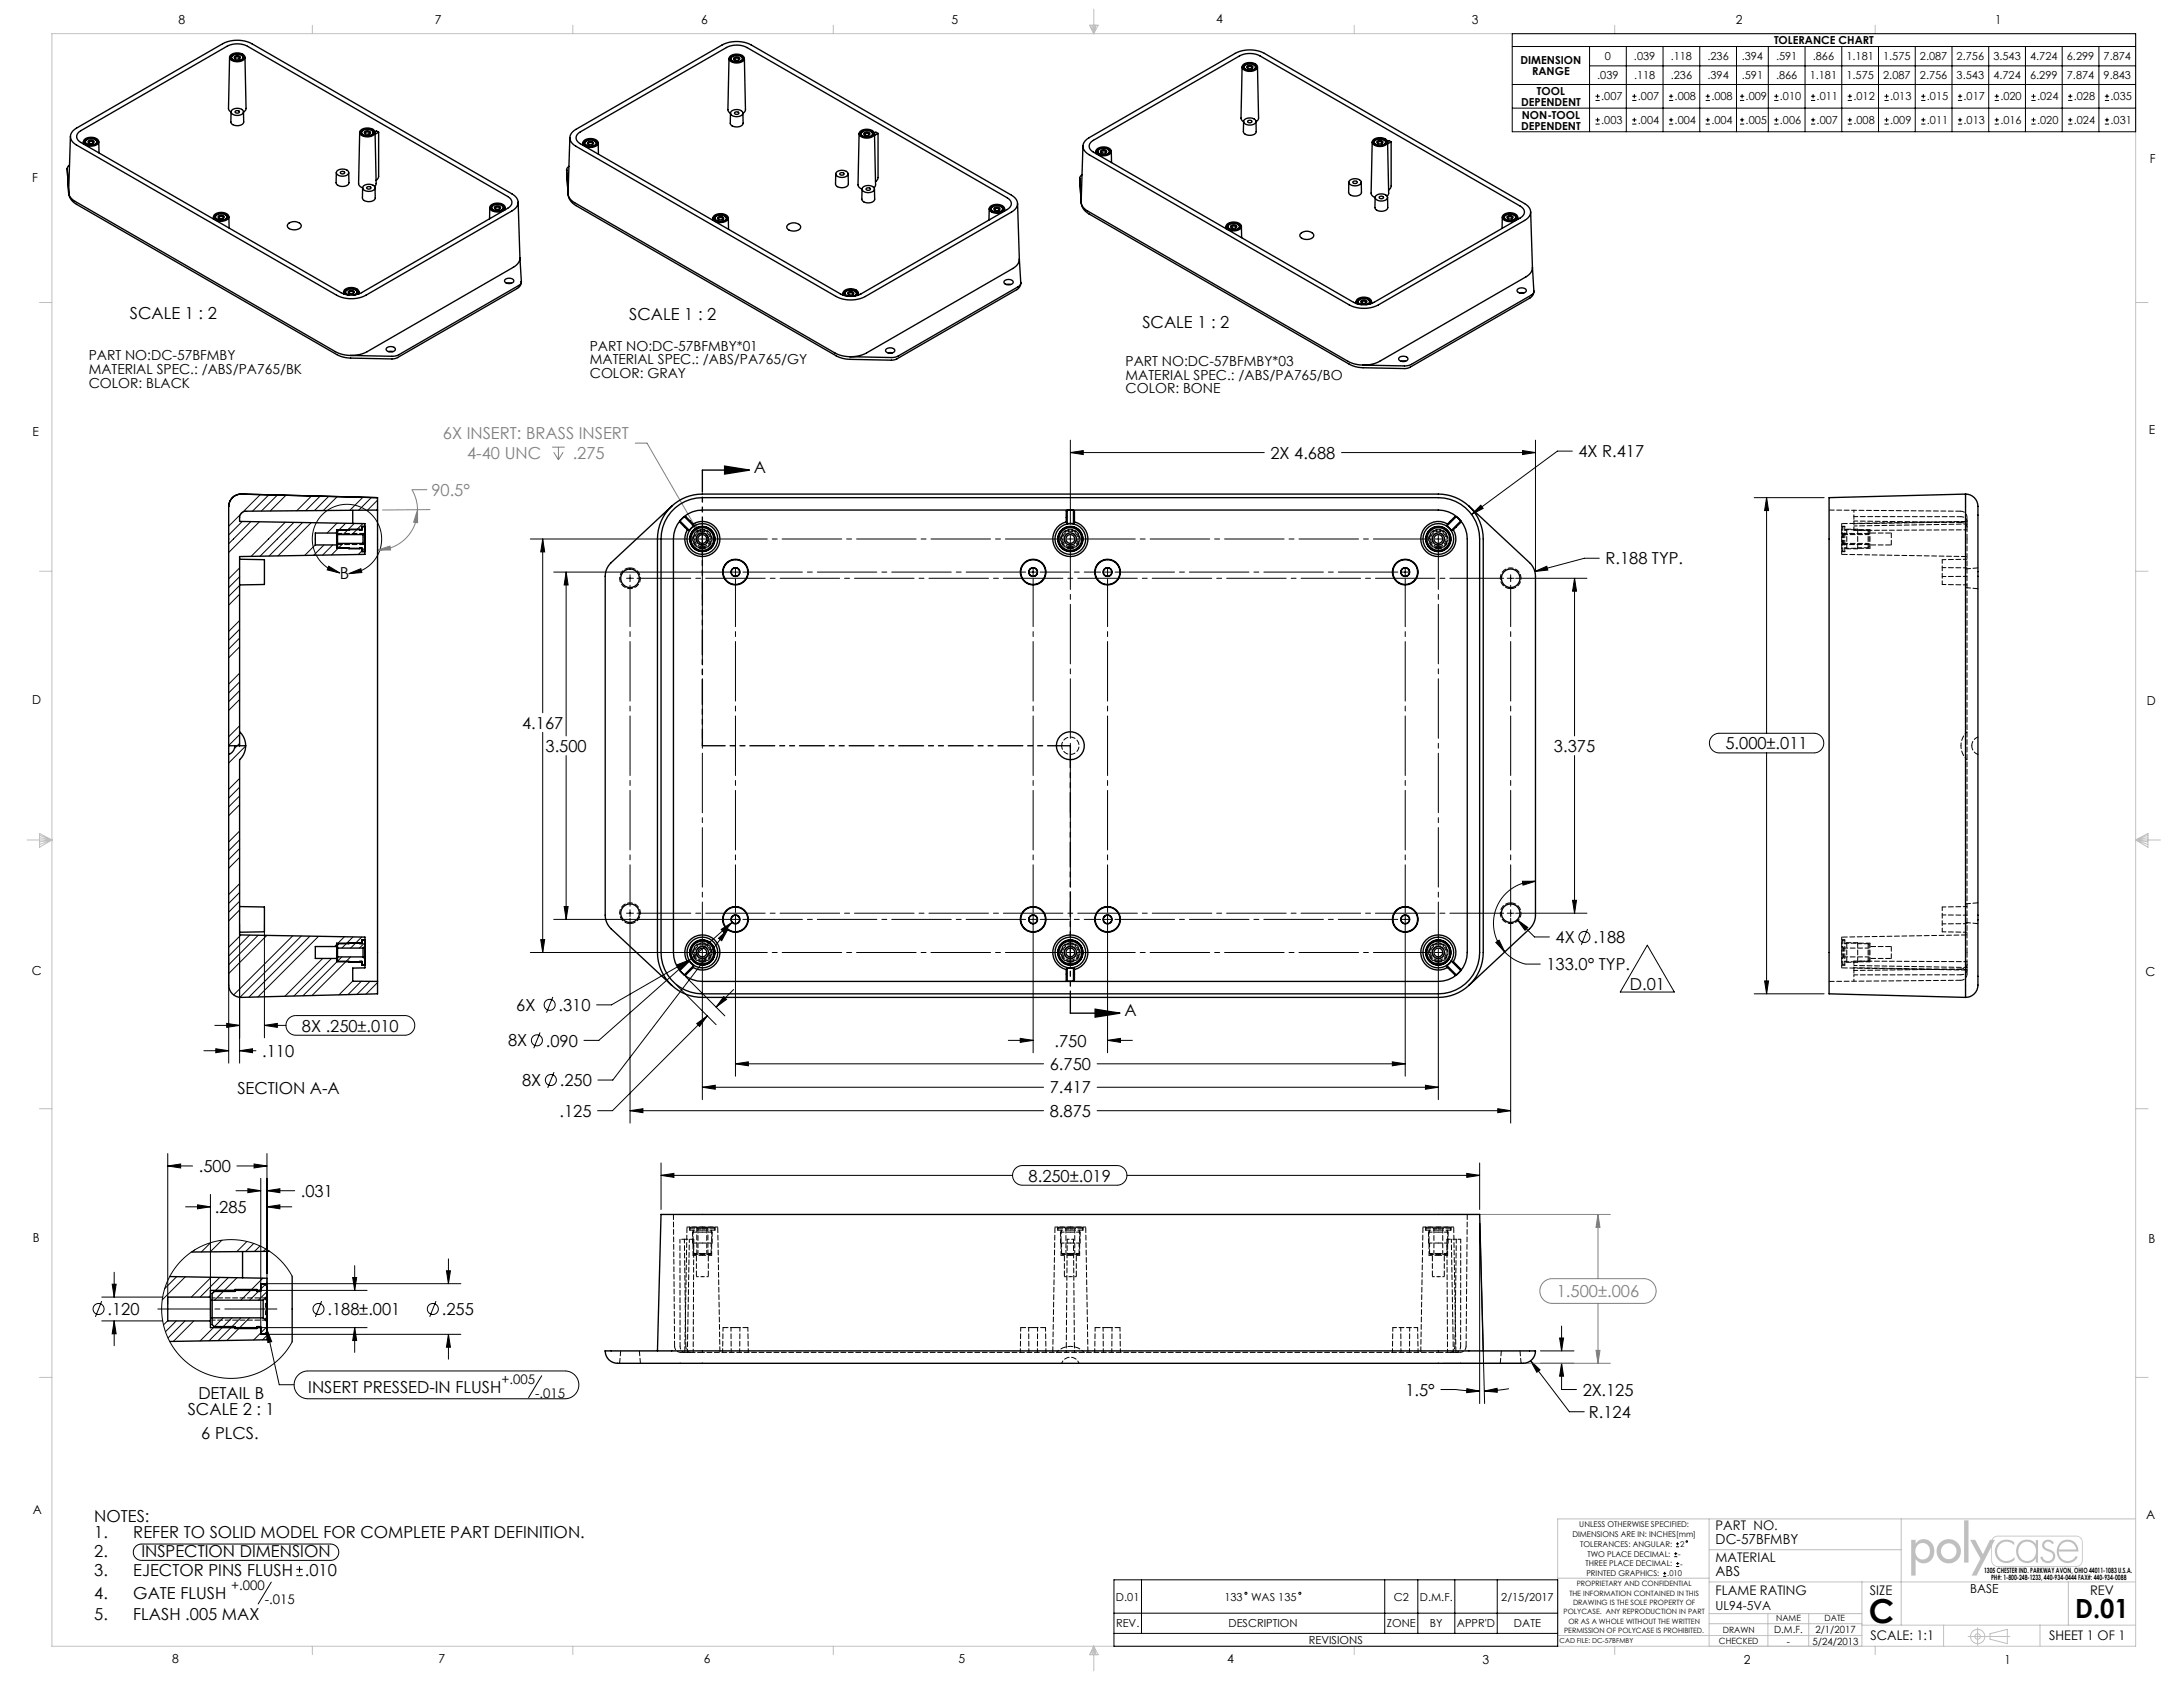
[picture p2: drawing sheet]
<svg xmlns="http://www.w3.org/2000/svg" width="559mm" height="432mm" viewBox="0 0 559 432" stroke-linecap="round" stroke-linejoin="round" font-family="sans-serif">
<defs><g id="words">
<text font-size="8.5" x="478.4" y="415.5">C</text>
<text font-size="6.8" x="531.2" y="414.2">D.01</text>
<g font-size="4.2">
<text x="33.2" y="81.6">SCALE 1 : 2</text>
<text x="161.1" y="81.9">SCALE 1 : 2</text>
<text x="292.4" y="84.1">SCALE 1 : 2</text>
<text x="325.2" y="117.4">2X 4.688</text>
<text x="404.1" y="117.1">4X R.417</text>
<text x="193" y="121">A</text>
<text x="87" y="148.2">B</text>
<text x="411" y="144.5">R.188 TYP.</text>
<text x="133.7" y="186.5">4.167</text>
<text x="441.7" y="191.8">5.000±.011</text>
<text x="139.7" y="192.5">3.500</text>
<text x="397.8" y="192.5">3.375</text>
<text x="398.2" y="241.4">4X</text>
<text x="407.9" y="241.4">.188</text>
<text x="395.9" y="248.4">133.0° TYP.</text>
<text x="417.2" y="253.4">D.01</text>
<text x="132.1" y="258.8">6X</text>
<text x="143" y="258.8">.310</text>
<text x="287.8" y="260">A</text>
<text x="77.3" y="264.1">8X .250±.010</text>
<text x="130.1" y="267.8">8X</text>
<text x="139.7" y="267.9">.090</text>
<text x="269.9" y="267.9">.750</text>
<text x="67.1" y="270.5">.110</text>
<text x="268.7" y="273.9">6.750</text>
<text x="60.8" y="279.9">SECTION A-A</text>
<text x="133.6" y="278">8X</text>
<text x="143.3" y="278">.250</text>
<text x="268.7" y="279.9">7.417</text>
<text x="143.2" y="285.9">.125</text>
<text x="268.7" y="285.9">8.875</text>
<text x="50.9" y="300">.500</text>
<text x="263.3" y="302.4">8.250±.019</text>
<text x="55" y="310.5">.285</text>
<text x="77" y="306.4">.031</text>
<text x="27.5" y="336.6">.120</text>
<text x="83.8" y="336.6">.188±.001</text>
<text x="113.1" y="336.6">.255</text>
<text x="50.8" y="358.1">DETAIL B</text>
<text x="78.9" y="356.6">INSERT PRESSED-IN FLUSH</text>
<text x="359.7" y="357.3">1.5°</text>
<text x="405.1" y="357.3">2X.125</text>
<text x="48.1" y="362.3">SCALE 2 : 1</text>
<text x="406.7" y="363">R.124</text>
<text x="51.5" y="368.4">6 PLCS.</text>
<text x="24.1" y="389.5">NOTES:</text>
<text x="24.1" y="393.6">1.</text>
<text x="34.1" y="393.6">REFER TO SOLID MODEL FOR COMPLETE PART DEFINITION.</text>
<text x="24.1" y="398.5">2.</text>
<text x="36.2" y="398.5">INSPECTION DIMENSION</text>
<text x="24.1" y="403.3">3.</text>
<text x="34.1" y="403.3">EJECTOR PINS FLUSH</text>
<text x="78" y="403.3">.010</text>
<text x="24.1" y="409.4">4.</text>
<text x="34.1" y="409.4">GATE FLUSH</text>
<text x="24.1" y="414.5">5.</text>
<text x="34.1" y="414.5">FLASH .005 MAX</text>
</g>
<g font-size="4.2" fill="#808080">
<text x="113.4" y="112.5">6X INSERT: BRASS INSERT</text>
<text x="119.6" y="117.5">4-40 UNC</text>
<text x="146.6" y="117.5">.275</text>
<text x="110.4" y="126.9">90.5°</text>
<text x="398.5" y="332">1.500±.006</text>
</g>
<g font-size="3.5">
<text x="151" y="89.7">PART NO:DC-57BFMBY*01</text>
<text x="22.7" y="92.3">PART NO:DC-57BFMBY</text>
<text x="22.7" y="95.8">MATERIAL SPEC.: /ABS/PA765/BK</text>
<text x="151" y="93.3">MATERIAL SPEC.: /ABS/PA765/GY</text>
<text x="288.1" y="93.6">PART NO:DC-57BFMBY*03</text>
<text x="22.7" y="99.3">COLOR: BLACK</text>
<text x="151" y="96.8">COLOR: GRAY</text>
<text x="288.1" y="97.2">MATERIAL SPEC.: /ABS/PA765/BO</text>
<text x="288.1" y="100.7">COLOR: BONE</text>
<text x="439.2" y="395.1">DC-57BFMBY</text>
<text x="439.2" y="403.5">ABS</text>
</g>
<g font-size="3.4">
<text x="128.4" y="354.2">+.005</text>
<text x="137" y="357.7">-.015</text>
<text x="439.2" y="391.5">PART NO.</text>
<text x="439.2" y="399.7">MATERIAL</text>
<text x="59.1" y="407">+.000</text>
<text x="67.8" y="410.6">-.015</text>
<text x="439.2" y="408.4">FLAME RATING</text>
<text x="478.7" y="408.2">SIZE</text>
<text x="535" y="408.1">REV</text>
<text x="478.8" y="419.8">SCALE: 1:1</text>
<text x="524.5" y="419.8">SHEET 1 OF 1</text>
</g>
<g font-size="3.2">
<text x="45.7" y="6.1">8</text>
<text x="111.3" y="6.1">7</text>
<text x="179.5" y="6.1">6</text>
<text x="243.5" y="6.1">5</text>
<text x="311.3" y="6">4</text>
<text x="376.8" y="6.1">3</text>
<text x="444.3" y="6.1">2</text>
<text x="510.7" y="6">1</text>
<text x="550.3" y="41.8">F</text>
<text x="8.2" y="46.6">F</text>
<text x="8.4" y="111.5">E</text>
<text x="550.1" y="111.2">E</text>
<text x="8.2" y="180.2">D</text>
<text x="549.6" y="180.4">D</text>
<text x="8.2" y="249.7">C</text>
<text x="549.2" y="249.9">C</text>
<text x="8.4" y="318">B</text>
<text x="550" y="318.2">B</text>
<text x="8.4" y="387.6">A</text>
<text x="549.4" y="388.7">A</text>
<text x="504.3" y="407.7">BASE</text>
<text x="439.2" y="412.1">UL94-5VA</text>
<text x="44.1" y="425.8">8</text>
<text x="112.2" y="425.8">7</text>
<text x="180.2" y="425.8">6</text>
<text x="245.3" y="425.7">5</text>
<text x="314.1" y="425.7">4</text>
<text x="379.5" y="425.8">3</text>
<text x="446.4" y="425.8">2</text>
<text x="513.1" y="425.8">1</text>
</g>
<g font-size="2.8">
<text x="454.1" y="11.3">TOLERANCE CHART</text>
<text x="389.2" y="16.4">DIMENSION</text>
<text x="410.8" y="15.4">0</text>
<text x="418.3" y="15.4">.039</text>
<text x="427.7" y="15.4">.118</text>
<text x="437.1" y="15.4">.236</text>
<text x="445.8" y="15.4">.394</text>
<text x="454.6" y="15.4">.591</text>
<text x="464" y="15.4">.866</text>
<text x="472.6" y="15.4">1.181</text>
<text x="482" y="15.4">1.575</text>
<text x="491.5" y="15.4">2.087</text>
<text x="500.9" y="15.4">2.756</text>
<text x="510.3" y="15.4">3.543</text>
<text x="519.7" y="15.4">4.724</text>
<text x="529.1" y="15.4">6.299</text>
<text x="538.5" y="15.4">7.874</text>
<text x="392.2" y="19.2">RANGE</text>
<text x="408.9" y="20.3">.039</text>
<text x="418.3" y="20.3">.118</text>
<text x="427.7" y="20.3">.236</text>
<text x="437.1" y="20.3">.394</text>
<text x="445.9" y="20.3">.591</text>
<text x="454.6" y="20.3">.866</text>
<text x="463.2" y="20.3">1.181</text>
<text x="472.6" y="20.3">1.575</text>
<text x="482.1" y="20.3">2.087</text>
<text x="491.5" y="20.3">2.756</text>
<text x="500.9" y="20.3">3.543</text>
<text x="510.3" y="20.3">4.724</text>
<text x="519.7" y="20.3">6.299</text>
<text x="529.1" y="20.3">7.874</text>
<text x="538.5" y="20.3">9.843</text>
<text x="389.4" y="27.1">DEPENDENT</text>
<text x="393.4" y="24.3">TOOL</text>
<text x="409.9" y="25.7">.007</text>
<text x="419.3" y="25.7">.007</text>
<text x="428.7" y="25.7">.008</text>
<text x="438.1" y="25.7">.008</text>
<text x="446.8" y="25.7">.009</text>
<text x="455.6" y="25.7">.010</text>
<text x="465" y="25.7">.011</text>
<text x="474.4" y="25.7">.012</text>
<text x="483.8" y="25.7">.013</text>
<text x="493.2" y="25.7">.015</text>
<text x="502.6" y="25.7">.017</text>
<text x="512" y="25.7">.020</text>
<text x="521.4" y="25.7">.024</text>
<text x="530.8" y="25.7">.028</text>
<text x="540.3" y="25.7">.035</text>
<text x="389.3" y="33.2">DEPENDENT</text>
<text x="389.5" y="30.3">NON-TOOL</text>
<text x="409.9" y="31.8">.003</text>
<text x="419.3" y="31.8">.004</text>
<text x="428.7" y="31.8">.004</text>
<text x="438.1" y="31.8">.004</text>
<text x="446.8" y="31.8">.005</text>
<text x="455.6" y="31.8">.006</text>
<text x="465" y="31.8">.007</text>
<text x="474.4" y="31.8">.008</text>
<text x="483.8" y="31.8">.009</text>
<text x="493.2" y="31.8">.011</text>
<text x="502.6" y="31.8">.013</text>
<text x="512" y="31.8">.016</text>
<text x="521.4" y="31.8">.020</text>
<text x="530.8" y="31.8">.024</text>
<text x="540.3" y="31.8">.031</text>
<text x="285.7" y="409.7">D.01</text>
<text x="313.4" y="409.7">133</text>
<text x="320.2" y="409.7">WAS 135</text>
<text x="356.8" y="409.7">C2</text>
<text x="363.5" y="409.7">D.M.F.</text>
<text x="384.3" y="409.7">2/15/2017</text>
<text x="285.7" y="416.5">REV.</text>
<text x="314.5" y="416.5">DESCRIPTION</text>
<text x="355" y="416.5">ZONE</text>
<text x="366" y="416.5">BY</text>
<text x="372.9" y="416.5">APPR'D</text>
<text x="387.5" y="416.5">DATE</text>
<text x="335" y="420.8">REVISIONS</text>
</g>
<g font-size="2.5">
<text x="454.2" y="418.1">D.M.F.</text>
<text x="464.7" y="418">2/1/2017</text>
<text x="457.4" y="421">-</text>
<text x="464" y="421">5/24/2013</text>
</g>
<g font-size="2.2">
<text x="441" y="418">DRAWN</text>
<text x="454.7" y="415">NAME</text>
<text x="467" y="415">DATE</text>
<text x="440" y="420.9">CHECKED</text>
</g>
<g font-size="2">
<text x="402.5" y="393.4">DIMENSIONS ARE IN: INCHES[mm]</text>
<text x="404.3" y="390.9">UNLESS OTHERWISE SPECIFIED:</text>
<text x="404.5" y="395.9">TOLERANCES: ANGULAR:</text>
<text x="430.1" y="395.9">2</text>
<text x="405.9" y="401">THREE PLACE DECIMAL:</text>
<text x="406.4" y="398.4">TWO PLACE DECIMAL:</text>
<text x="429.6" y="398.4">-</text>
<text x="430.1" y="401">-</text>
<text x="406.1" y="403.5">PRINTED GRAPHICS:</text>
<text x="426.8" y="403.5">.010</text>
</g>
<g font-size="1.9">
<text x="403.6" y="406">PROPRIETARY AND CONFIDENTIAL</text>
<text x="507.9" y="402.7">1305 CHESTER IND. PARKWAY AVON, OHIO 44011-1083 U.S.A.</text>
<text x="509.7" y="404.5">PH#: 1-800-248-1233, 440-934-0444 FAX#: 440-934-0088</text>
<text x="400.2" y="413.2">POLYCASE. ANY REPRODUCTION IN PART</text>
<text x="401.7" y="408.4">THE INFORMATION CONTAINED IN THIS</text>
<text x="402.7" y="410.8">DRAWING IS THE SOLE PROPERTY OF</text>
<text x="400.4" y="418">PERMISSION OF POLYCASE IS PROHIBITED.</text>
<text x="401.5" y="415.6">OR AS A WHOLE WITHOUT THE WRITTEN</text>
</g>
<text font-size="1.8" x="399.2" y="420.4">CAD FILE: DC-57BFMBY</text>
</g></defs>
<g fill="none" stroke="#c0c0c0" stroke-width=".26">
<path d="M13.3 8.6h533.4v412.8h-533.4zM80 6.5v2.1M146.6 6.5v2.1M213.3 6.5v2.1M278.9 6.4h2.2l-1.1 2.2zM279.1 6.4l.9 2.2M279.6 6.4l.4 2.2M280 2.3v6.3M280.3 6.4l-.3 2.2M280.6 6.4l-.6 2.2M346.7 6.5v2.1M413.3 6.5v2.1"/>
<path d="M480 6.5v2.1M10.1 77.4h3.2M546.7 77.4h3.2M10.1 146.2h3.2M546.7 146.2h3.2M6.9 215h6.4M10.1 213.3l3.2 1.7-3.2 1.9zM10.1 213.8l3.2 1.2M10.1 214.4l3.2 .6M13.3 215l-3.2 1.2M13.3 215l-3.2 .5M546.7 215h6.3"/>
<path d="M546.7 215l3.1 .5M546.7 215l3.1 1.2M546.7 215l3.1-1.7v3.6zM549.8 214.4l-3.1 .6M549.8 213.8l-3.1 1.2M10.1 283.8h3.2M546.7 283.8h3.2M10.1 352.6h3.2M546.7 352.6h3.2M437.5 388.8v32.6M437.5 396.7h49.2M486.7 388.8v27.2"/>
<path d="M546.7 388.8h-148v32.6M398.7 403.9h38.8M398.7 418.6h77.9M437.5 404.9h109.2M437.5 413h39.1M437.5 415.6h39.1M452.5 413v8.4M463 413v8.4M476.6 416h70.1M476.6 404.9v16.5M497.5 416v5.4M503.8 418.9h10.7"/>
<path d="M506.2 416.6v4.5M509.4 418.2l4.4-1.2v3.7l-4.4-1.1zM522.2 416v5.4M529.5 404.9v11.1M80 421.4v2.1M146.6 421.4v2.1M213.3 421.4v2.1M280 421.4v6.3M280 421.4l1.1 2.1h-2.2zM280 421.4l.6 2.1M280 421.4l-.9 2.1M280 421.4l-.4 2.1"/>
<path d="M280 421.4l.3 2.1M346.7 421.4v2.1M413.3 421.4v2.1M480 421.4v2.1"/>
<circle cx="506.2" cy="418.9" r=".7"/>
<circle cx="506.2" cy="418.9" r="1.83"/>
</g>
<path d="M489.2 394.1v9.2h1.2v-4.3a2.66 2.66 0 0 0 3.2 .9 2.66 2.66 0 0 0 1.5-2.9 2.65 2.65 0 0 0-1.6-2.8 2.65 2.65 0 0 0-3.1 .9v-1zM490.9 395.5a1.96 1.96 0 0 1 2.5-.1 1.96 1.96 0 0 1 .5 2.5 1.9 1.9 0 0 1-2.5 1.1 1.9 1.9 0 0 1-1.1-2.5zM495.7 397.1a3.2 3.2 0 0 0 6.3 0 3.2 3.2 0 0 0-6.3 0zM496.8 397.1a2.01 2.01 0 0 1 4 0 2.01 2.01 0 0 1-4 0zM502.8 389.1v10.9h1.1v-10.9zM504.3 394.1h1.3l2 3.7 1.8-3.7h.4l.5-.6 .8-.4h20.4a1.66 1.66 0 0 1 1.6 1.6v4.7a1.66 1.66 0 0 1-1.6 1.7h-20.1a1.66 1.66 0 0 1-1.7-1.7v-3.4l-3.8 7.3h-1.2l2.3-4.3zM510.4 393.7l-.4 .4h.7l-.8 1.5v3.8a1.46 1.46 0 0 0 1.5 1.5h20.1a1.46 1.46 0 0 0 1.4-1.5v-4.7a1.46 1.46 0 0 0-1.4-1.4h-20.1zM511.5 394.9a3 3 0 0 0-.1 4.2 3 3 0 0 0 4.3 .2v-.8a2.47 2.47 0 0 1-3.6 .4 2.47 2.47 0 0 1-.1-3.6 2.47 2.47 0 0 1 3.6 .2v-.7a3.1 3.1 0 0 0-4.1 .1zM527.3 394.9a2.97 2.97 0 0 0-.3 4 2.97 2.97 0 0 0 4 .6l.8-1-.4-.3a2.28 2.28 0 0 1-2.7 1.3 2.28 2.28 0 0 1-1.7-2.4h5a2.77 2.77 0 0 0-1.5-2.8 2.77 2.77 0 0 0-3.2 .6zM527.7 395.2a2.21 2.21 0 0 1 2.3-.5 2.21 2.21 0 0 1 1.5 1.9h-4.5l.3-.7zM516.9 394.9a2.99 2.99 0 0 0-.4 3.8 2.99 2.99 0 0 0 3.6 1.1l1-.9v1.1h.6v-5.8h-.6v1a2.84 2.84 0 0 0-4.2-.3zM517.4 395.2a2.35 2.35 0 0 1 3.1 0 2.35 2.35 0 0 1 .4 3.1 2.31 2.31 0 0 1-3.1 1 2.31 2.31 0 0 1-1-3.1zM523.2 394.5a1.66 1.66 0 0 1 2.6 .5l-.5 .2-.4-.4-.6-.2-.8 .4a.98 .98 0 0 0-.1 1 .98 .98 0 0 0 1 .5 1.85 1.85 0 0 1 1.3 2.9 1.85 1.85 0 0 1-3.1-.1l-.3-.7 .5-.2 .4 .7 .6 .4h.8l.6-.4 .3-.6v-.6l-.4-.5-.7-.3a1.62 1.62 0 0 1-1.5-2.2z" fill-rule="evenodd" fill="#c0c0c0"/>
<g fill="none" stroke="#000" stroke-width=".26">
<path d="M187.9 15.1a.8 .8 0 0 1 1.4 0M187.9 15.1h.1M320.6 17.3a.79 .79 0 0 0-.7-.5 .79 .79 0 0 0-.7 .5M387.1 8.6h159.6v25.1h-159.6zM387.1 11.9h159.6M406.9 11.9v21.8M406.9 16.9h139.8M416.3 11.9v21.8M425.7 11.9v21.8M435.1 11.9v21.8M444.5 11.9v21.8M452.6 11.9v21.8"/>
<path d="M462.1 11.9v21.8M471.5 11.9v21.8M480.9 11.9v21.8M490.3 11.9v21.8M499.7 11.9v21.8M509.1 11.9v21.8M518.5 11.9v21.8M527.9 11.9v21.8M537.3 11.9v21.8M387.1 21.6h159.6M387.1 27.7h159.6M408.4 25.7h1.1"/>
<path d="M408.4 24.6h1.1M408.4 31.8h1.1M408.4 30.7h1.1M409 24.1v1.1M409 30.1v1.1M417.8 25.7h1.1M417.8 24.6h1.1M417.8 31.8h1.1M417.8 30.7h1.1M418.4 24.1v1.1M418.4 30.1v1.1M427.2 25.7h1.1"/>
<path d="M427.2 24.6h1.1M427.2 31.8h1.1M427.2 30.7h1.1M427.8 24.1v1.1M427.8 30.1v1.1M436.6 25.7h1.1M436.6 24.6h1.1M436.6 31.8h1.1M436.6 30.7h1.1M437.2 24.1v1.1M437.2 30.1v1.1M445.4 25.7h1.1"/>
<path d="M445.4 24.6h1.1M445.4 31.8h1.1M445.4 30.7h1.1M445.9 24.1v1.1M445.9 30.1v1.1M454.2 25.7h1M454.2 24.6h1M454.2 31.8h1M454.2 30.7h1M454.7 24.1v1.1M454.7 30.1v1.1M463.6 25.7h1"/>
<path d="M463.6 24.6h1M463.6 31.8h1M463.6 30.7h1M464.1 24.1v1.1M464.1 30.1v1.1M473 25.7h1.1M473 24.6h1.1M473 31.8h1.1M473 30.7h1.1M473.5 24.1v1.1M473.5 30.1v1.1M482.4 25.7h1.1"/>
<path d="M482.4 24.6h1.1M482.4 31.8h1.1M482.4 30.7h1.1M482.9 24.1v1.1M482.9 30.1v1.1M491.8 25.7h1.1M491.8 24.6h1.1M491.8 31.8h1.1M491.8 30.7h1.1M492.3 24.1v1.1M492.3 30.1v1.1M501.2 25.7h1.1"/>
<path d="M501.2 24.6h1.1M501.2 31.8h1.1M501.2 30.7h1.1M501.7 24.1v1.1M501.7 30.1v1.1M510.6 25.7h1.1M510.6 24.6h1.1M510.6 31.8h1.1M510.6 30.7h1.1M511.1 24.1v1.1M511.1 30.1v1.1M520 25.7h1.1"/>
<path d="M520 24.6h1.1M520 31.8h1.1M520 30.7h1.1M520.5 24.1v1.1M520.5 30.1v1.1M529.4 25.7h1.1M529.4 24.6h1.1M529.4 31.8h1.1M529.4 30.7h1.1M529.9 24.1v1.1M529.9 30.1v1.1M538.8 25.7h1.1"/>
<path d="M538.8 24.6h1.1M538.8 31.8h1.1M538.8 30.7h1.1M539.3 24.1v1.1M539.3 30.1v1.1M274 115.8l3.3-.5v1zM274 112.7v21.5M274 115.8h49.6M343.4 115.8h49.6M389.7 115.3l3.3 .5-3.3 .5zM393 112.7v33.5M402.5 115.5h-3.8l-22 16.2"/>
<path d="M135.7 138h42.8M138.9 138l.5 3.3h-1zM138.9 138v44.4M178.9 138h1.8M179.8 137.1v1.7M273.1 138h1.8M274 137.1v1.7M367.3 138h1.8M368.2 137.1v1.7M379 129.3l.7 .8-3 1.6zM449 127.4h17.9M452.2 127.4l.5 3.3h-1z"/>
<path d="M452.2 127.4v60.3M84.1 144.9l2.9 1.8-3.2-.8zM87 146.7a8.9 8.9 0 0 1-5.3-14.1 8.9 8.9 0 0 1 14.9 1.2 8.9 8.9 0 0 1-7.3 13M89.3 146.8l3.1-1.2 .2 .9zM141.7 146.4h45.3M144.9 146.4l.5 3.3h-1zM144.9 146.4v42M160.4 148h1.8M161.3 147.1v1.8M187.4 146.4h1.7M188.3 145.5v1.8M263.6 146.4h1.7"/>
<path d="M264.5 145.5v1.8M282.6 146.4h1.8M283.5 145.5v1.8M358.8 146.4h1.8M359.7 145.5v1.8M385.8 148h1.8M386.7 147.1v1.8M388 148h18.2M392.9 146.3l3-1.4 .3 1zM403 148l.6 3.3h-1.1zM403 148v40.4M409.4 142.9h-3.8l-12.7 3.4"/>
<path d="M138.9 187.5v56.3M144.9 193.4v41.9M403 193.4v40.3M438.3 188.5l.7-.6 1.1-.2h24.2a2.51 2.51 0 0 1 2.5 2.5 2.51 2.51 0 0 1-2.5 2.5h-24.2a2.51 2.51 0 0 1-2.3-1.5 2.51 2.51 0 0 1 .5-2.7zM452.2 192.7v61.7M61.3 236.6v35.5M67.7 236.6v29M141.7 235.3h45.3M144.4 232h1l-.5 3.3zM160.4 233.7h1.8M161.3 232.9v1.7M161.3 235v52.5"/>
<path d="M184.6 237.9l2.8-1.8-2.1 2.6zM186.3 237.9l-29.4 38.5h-3.8M187.4 235.3h1.7M187.4 236.1l-34.1 30.2h-3.8M188.3 234.4v1.8M188.3 236.6v38.9M263.6 235.3h1.7M264.5 234.4v1.8M264.5 236.6v32.9M282.6 235.3h1.8M283.5 234.4v1.8M283.5 236.6v32.9"/>
<path d="M358.8 235.3h1.8M359.7 234.4v1.8M359.7 236.6v38.9M385.8 233.7h1.8M386.7 232.9v1.7M386.7 235v52.5M388 233.7h18.2M388.4 235.4l2.7 2-.7 .7zM388.4 235.4l4.4 4.4h3.8M389.7 225.6h3.3l-3.1 1zM393 225.6a10.8 10.8 0 0 0-9.8 6.4 10.8 10.8 0 0 0 2 11.7M402.5 230.4h1.1l-.6 3.3z"/>
<path d="M406.4 237.8l-1.6 4M58.5 245.1v27M135.7 243.8h42.8M138.4 240.5h1l-.5 3.3zM141.5 255.2l-1.6 4M173.2 252.2l10.1 10.1M173.3 247l3.1-1.2-2.6 2.1zM175.5 249.9l10 10.1M176.4 245.8l-19.9 11.4h-3.8M178.9 243.8h1.8M179.8 242.9v1.8M179.8 245.1v36.4"/>
<path d="M183.9 240.2l2.4-2.3-1.6 2.9zM185.3 255.1l.7 .7-2.7 2zM187.8 253.3l-4.5 4.5M273.1 243.8h1.8M274 242.9v1.8M367.3 243.8h1.8M368.2 242.9v1.8M368.2 245.1v36.4M382.9 241.2l.8-.6 1.5 3.1zM385.2 243.7l2.2 1.8 2.2 1 .9 .3h3.8M421.7 241.9l6.9 12h-13.8zM449 254.4h17.9"/>
<path d="M451.7 251.1h1l-.5 3.3zM52.2 268.9h6.3M55 262.5h6.3M55.2 268.4l3.3 .5-3.3 .6zM58 262l3.3 .5-3.3 .5zM61.3 268.9l3.3-.5v1.1zM61.3 268.9h4.2M67.7 262.5l3.3-.5v1zM67.7 262.5h5.5M73.9 260.7l.7-.5 1.1-.3h28a2.51 2.51 0 0 1 2.5 2.6 2.51 2.51 0 0 1-2.5 2.5h-28a2.51 2.51 0 0 1-2.3-1.6 2.51 2.51 0 0 1 .5-2.7zM138.2 264.3l-1.6 4M141.8 274.4l-1.6 4.1"/>
<path d="M178.4 262l2.7-2-2 2.7zM179.8 278.3l3.3-.5v1zM179.8 278.3h87.3M181.1 260l-24.3 24.3h-3.8M188.3 272.3l3.3-.5v1zM188.3 272.3h78.8M258.1 266.3h6.4M261.2 265.8l3.3 .5-3.3 .5zM280.8 272.3h78.9M280.8 278.3h87.4M283.5 266.3l3.3-.5v1zM283.5 266.3h6.4"/>
<path d="M356.4 271.8l3.3 .5-3.3 .5zM364.9 277.8l3.3 .5-3.3 .5zM42.9 298.4l3.3-.5v1zM42.9 295.3v38.5M42.9 298.4h6.4M60.6 298.4h7.7M65 297.9l3.3 .5-3.3 .5zM68.3 295.3v45M161.3 284.3l3.3-.5v1zM161.3 284.3h105.8M169.2 297.7v11.9M259.9 299.1l.9-.6 .9-.2h24.3a2.51 2.51 0 0 1 2.5 2.5 2.51 2.51 0 0 1-2.5 2.6h-24.3a2.51 2.51 0 0 1-2.3-1.6 2.51 2.51 0 0 1 .5-2.7z"/>
<path d="M280.8 284.3h105.9M378.8 297.7v11.9M383.4 283.8l3.3 .5-3.3 .5zM47.5 308.9h6.4M50.6 308.4l3.3 .5-3.3 .5zM53.9 305.7v31.1M60.4 304.8h6.4M63.5 304.3l3.3 .5-3.3 .5zM66.8 301.6v38.7M68.3 304.8l3.3-.5v1zM68.3 308.9l3.3-.5v1zM68.3 304.8h7.1"/>
<path d="M68.3 308.9h6.4M169.2 300.8l3.3-.5v1.1zM169.2 300.8h90M288.5 300.8h90.3M375.5 300.3l3.3 .5-3.3 .6zM378.8 313.1v46.2M378.8 313.1l1.2 46.1M26 333l-1.6 4.1M26 332h15.7M26 338.1h15.7M28.7 328.7h1l-.5 3.3zM29.2 338.1l.5 3.3h-1z"/>
<path d="M29.2 325.7v6.3M29.2 338.1v6.3M55.1 330.3h38.9M55.1 339.8h38.9M68 328.6h50M82.3 333l-1.6 4.1M90.3 327h1l-.5 3.3zM90.8 339.8l.5 3.3h-1zM90.8 323.9v6.4M90.8 339.8v6.4M111.6 333l-1.6 4.1M114.3 325.3h1l-.5 3.3z"/>
<path d="M114.8 322.2v6.4M399.7 339.4v6.4M68 341.5h50M68.3 340.3l3.2 14.1h3.8M68.3 340.3l1.3 3.1-1 .2zM76.4 351.9l1.1-.7 1.3-.3h65.8a3.6 3.6 0 0 1 3.6 3.6 3.6 3.6 0 0 1-3.6 3.5h-65.8a3.6 3.6 0 0 1-3.3-2.2 3.6 3.6 0 0 1 .9-3.9zM114.8 341.5l.5 3.3h-1zM114.8 341.5v6.4M138.7 352.1l-3.4 5.6M368.8 355.7h3.8l6.2 .4M375.5 355.4l3.3 .7-3.4 .4zM379.9 356.1l3.3-.8 .1 1.1z"/>
<path d="M386.2 355.5l-6.3 .6M391.8 348.3l2.4 2.3-.8 .6zM391.8 348.3l9.9 13h3.8M394.3 345.8h8.6M394.3 348.9h8.6M399.2 342.5h1l-.5 3.3zM399.7 348.9l.5 3.3h-1zM399.7 348.9v6.8h3.8M34.7 395.8l.7-.4 .8-.2h48.4a2.09 2.09 0 0 1 2.1 2.1 2.09 2.09 0 0 1-2.1 2.1h-48.4a2.09 2.09 0 0 1-1.9-1.3 2.09 2.09 0 0 1 .4-2.3zM428.6 398.4h.7M428.6 397.7h.7M428.9 397.3v.8"/>
<path d="M429 395.9h.8M429 395.1h.8M429.4 394.8v.7M429.4 399.8v.8M69.4 405l-3.3 5.5M75.9 403.3h1.6M75.9 401.7h1.6M76.7 400.9v1.6M285.1 404.4h113.6v17h-113.6zM285.1 418.1h113.6M285.1 412.9h113.6M292.2 404.4v13.7"/>
<path d="M354.5 404.4v13.7M362.9 404.4v13.7M372.4 404.4v13.7M383.3 404.4v13.7M425.7 403.5h.8M425.7 402.7h.8M426.1 402.3v.8M429.1 401h.7M429.1 400.2h.7"/>
<circle cx="405.6" cy="239.8" r="1.41"/>
<circle cx="140.7" cy="257.2" r="1.41"/>
<circle cx="137.4" cy="266.3" r="1.41"/>
<circle cx="141" cy="276.4" r="1.41"/>
<circle cx="25.2" cy="335" r="1.41"/>
<circle cx="81.5" cy="335" r="1.41"/>
<circle cx="110.8" cy="335" r="1.41"/>
<circle cx="431.8" cy="394.6" r=".19"/>
<circle cx="318.9" cy="407.8" r=".27"/>
<circle cx="332.7" cy="407.8" r=".27"/>
</g>
<g fill="none" stroke="#808080" stroke-width=".26">
<path d="M141.3 114.5h3.3M141.7 115.7l1.2 2M142.9 114.5v3.2M144.2 115.7l-1.3 2M162.6 113.4h3l13.6 23.6M96.6 139.2v4.8M106.9 130.5v3.3l-1-.1zM106.9 130.5a10.2 10.2 0 0 1-10.3 10.3M109.3 125.3h-3.8l.9 2.3 .5 2.9M110.1 130.4l-12.2 .1M177.1 134.4l.9-.5 1.2 3.1zM96.6 140.8l3.2-1 .2 1z"/>
<path d="M369.4 310.8h42.8M409 310.8l.6 3.3h-1.1zM409 310.8v16.5M395 328.3l1.1-.8 1.2-.2h23.5a3.2 3.2 0 0 1 3.1 3.1 3.2 3.2 0 0 1-3.1 3.2h-23.5a3.2 3.2 0 0 1-2.9-1.9 3.2 3.2 0 0 1 .6-3.4zM409 333.6v15.3M369.4 348.9h42.8M408.5 345.6h1.1l-.6 3.3z"/>
</g>
<path d="M180.3 314.3h.9" fill="none" stroke="#000" stroke-width=".26" stroke-dasharray="1.3 .6" stroke-dashoffset=".4" stroke-linecap="butt"/>
<path d="M178.4 314.3h1.4" fill="none" stroke="#000" stroke-width=".26" stroke-dasharray="1.3 .6" stroke-dashoffset=".7" stroke-linecap="butt"/>
<path d="M93.2 139.4v-2.9M471.6 139.3v-2.8" fill="none" stroke="#000" stroke-width=".26" stroke-dasharray="1.3 .6" stroke-dashoffset=".2" stroke-linecap="butt"/>
<path d="M67.9 337.9v-5.7" fill="none" stroke="#000" stroke-width=".26" stroke-dasharray="1.3 .6" stroke-dashoffset=".6" stroke-linecap="butt"/>
<path d="M181.2 138a1.42 1.42 0 0 0-2.1-1.3 1.42 1.42 0 0 0-.1 2.4 1.42 1.42 0 0 0 2.2-1v-.1" fill="none" stroke="#000" stroke-width=".26" stroke-dasharray="1.3 .6" stroke-linecap="butt"/>
<path d="M60 14.8a.8 .8 0 0 1 1.4 0" fill="none" stroke="#000" stroke-width=".26" stroke-dasharray="1.3 .6" stroke-dashoffset=".9" stroke-linecap="butt"/>
<path d="M185.5 119.3l6.3 1-6.3 1zM179.8 120.3h12M274 259.3h12.7M280.3 258.3l6.4 1-6.4 1z" fill="none" stroke="#000" stroke-width=".35"/>
<path d="M86.4 139.4h6.8M93.2 136.5h-6.8M471.6 139.4h6.9M478.5 136.5h-6.9M178.4 314.3v6.8M181.2 321.1v-6.8" fill="none" stroke="#000" stroke-width=".26" stroke-dasharray="1.3 .6" stroke-dashoffset=".1"/>
<path d="M60 14.8h.1M471.6 139.4v-.1M179.8 314.3h.5" fill="none" stroke="#000" stroke-width=".26" stroke-dasharray="1.3 .6"/>
<path d="M54.3 337.9h13.6M67.9 332.2h-13.6" fill="none" stroke="#000" stroke-width=".26" stroke-dasharray="1.3 .6" stroke-dashoffset=".5"/>
<path d="M179.8 138v-17.7M274 190.9v68.4" fill="none" stroke="#000" stroke-width=".35" stroke-dasharray="6.3 1.3 1.3 1.3 1.3 1.3" stroke-dashoffset=".7"/>
<path d="M179.8 138v52.9" fill="none" stroke="#000" stroke-width=".35" stroke-dasharray="6.3 1.3 1.3 1.3 1.3 1.3" stroke-dashoffset="2.1"/>
<path d="M179.8 190.9h94.2" fill="none" stroke="#000" stroke-width=".35" stroke-dasharray="6.3 1.3 1.3 1.3 1.3 1.3" stroke-dashoffset=".5"/>
<path d="M70.9 335.1h-30.5" fill="none" stroke="#000" stroke-width=".26" stroke-dasharray="15.2 1.3 1.3 1.3" stroke-dashoffset="1.9"/>
<path d="M190 146.4h72.7M285.3 146.4h72.6M190 235.3h72.7M285.3 235.3h72.6" fill="none" stroke="#000" stroke-width=".26" stroke-dasharray="15.2 1.3 1.3 1.3" stroke-dashoffset="-.1"/>
<path d="M266.2 146.4h15.5M266.2 235.3h15.5" fill="none" stroke="#000" stroke-width=".26" stroke-dasharray="15.2 1.3 1.3 1.3" stroke-dashoffset="7.7"/>
<path d="M188.3 233.6v-85.4M264.5 233.6v-85.4M283.5 233.6v-85.4M359.7 233.6v-85.4" fill="none" stroke="#000" stroke-width=".26" stroke-dasharray="15.2 1.3 1.3 1.3" stroke-dashoffset="3"/>
<path d="M161.3 232v-82.2M386.7 232v-82.2" fill="none" stroke="#000" stroke-width=".26" stroke-dasharray="15.2 1.3 1.3 1.3" stroke-dashoffset="4.6"/>
<path d="M163.1 148h221.8M163.1 233.7h221.8" fill="none" stroke="#000" stroke-width=".26" stroke-dasharray="15.2 1.3 1.3 1.3" stroke-dashoffset="1.5"/>
<path d="M181.6 138h90.6M275.8 138h90.6M181.6 243.8h90.6M275.8 243.8h90.6" fill="none" stroke="#000" stroke-width=".26" stroke-dasharray="15.2 1.3 1.3 1.3" stroke-dashoffset=".4"/>
<path d="M179.8 242v-102.3M274 242v-102.3M368.2 242v-102.3" fill="none" stroke="#000" stroke-width=".26" stroke-dasharray="15.2 1.3 1.3 1.3" stroke-dashoffset="4.1"/>
<g fill="#000">
<path d="M68.3 340.3l1.3 3.1-1 .2z"/>
<path d="M379 129.3l-2.3 2.4 3-1.6zM389.7 115.3l3.3 .5-3.3 .5zM274 115.8l3.3-.5v1zM392.9 146.3l3.3-.4-.3-1zM382.9 241.2l2.3 2.5-1.5-3.1zM389.7 225.6l.2 1 3.1-1zM388.4 235.4l2 2.7 .7-.7zM402.5 230.4h1.1l-.6 3.3zM403 148l.6 3.3h-1.1zM383.4 283.8l3.3 .5-3.3 .5zM161.3 284.3l3.3-.5v1zM183.9 240.2l.8 .6 1.6-2.9zM188.3 272.3l3.3-.5v1zM356.4 271.8l3.3 .5-3.3 .5zM144.4 232h1l-.5 3.3zM144.9 146.4l.5 3.3h-1zM283.5 266.3l3.3-.5v1zM261.2 265.8l3.3 .5-3.3 .5zM173.3 247l.5 .9 2.6-2.1zM179.8 278.3l3.3-.5v1zM364.9 277.8l3.3 .5-3.3 .5zM138.4 240.5h1l-.5 3.3zM138.9 138l.5 3.3h-1zM184.6 237.9l.7 .8 2.1-2.6zM185.3 255.1l.7 .7-2.7 2zM178.4 262l2.7-2-2 2.7zM169.2 300.8l3.3-.5v1.1zM375.5 300.3l3.3 .5-3.3 .6zM375.5 355.4l3.3 .7-3.4 .4zM379.9 356.1l3.3-.8 .1 1.1zM399.2 342.5h1l-.5 3.3zM399.7 348.9l.5 3.3h-1zM391.8 348.3l1.6 2.9 .8-.6zM452.2 127.4l.5 3.3h-1zM451.7 251.1h1l-.5 3.3zM58 262l3.3 .5-3.3 .5zM67.7 262.5l3.3-.5v1zM55.2 268.4l3.3 .5-3.3 .6zM61.3 268.9l3.3-.5v1.1zM68.3 304.8l3.3-.5v1zM63.5 304.3l3.3 .5-3.3 .5zM68.3 308.9l3.3-.5v1zM50.6 308.4l3.3 .5-3.3 .5zM42.9 298.4l3.3-.5v1zM65 297.9l3.3 .5-3.3 .5zM114.3 325.3h1l-.5 3.3zM114.8 341.5l.5 3.3h-1zM90.3 327h1l-.5 3.3zM90.8 339.8l.5 3.3h-1zM28.7 328.7h1l-.5 3.3zM29.2 338.1l.5 3.3h-1z"/>
<path d="M89.3 146.8l3.1-1.2 .2 .9zM84.1 144.9l2.9 1.8-3.2-.8z"/>
<path d="M280.3 258.3l6.4 1-6.4 1zM185.5 119.3l6.3 1-6.3 1z"/>
</g>
<path d="M177.1 134.4l2.1 2.6-1.2-3.1zM409 310.8l.6 3.3h-1.1zM408.5 345.6h1.1l-.6 3.3zM96.6 140.8l3.2-1 .2 1zM106.9 130.5v3.3l-1-.1z" fill="#808080"/>
<g fill="none" stroke="#000" stroke-width=".35">
<path d="M58.8 14.7l-.3 13.1 .1 .4 .5 .5M59.1 14.1a2.56 2.56 0 0 1 3.6 .4 1.71 1.71 0 0 1-2.2 1.3 1.3 1.3 0 0 1-1.6-1.5zM59.1 14.8h.1M59.3 14.3a2.05 2.05 0 0 1 3.1 .3 1.89 1.89 0 0 1-3.1 .6l-.2-.5zM59.5 14.3a1.79 1.79 0 0 1 2.7 .4 1.69 1.69 0 0 1-2.9 0zM59.7 14.1l-.4 .3-.1 .5M60.1 14.4a.85 .85 0 0 1 1.4 .4 .88 .88 0 0 1-1.5-.2zM60.3 15.1a.47 .47 0 0 1 .4-.6 .47 .47 0 0 1 .5 .6M61.8 14.1l.4 .3 .1 .5M62.3 14.8v.1M62.7 14.7l.3 13.1-.1 .4-.6 .5M186.6 15l-.3 13.1 .1 .4 .6 .5"/>
<path d="M186.9 14.4a2.56 2.56 0 0 1 3.6 .5 1.71 1.71 0 0 1-2.1 1.2 1.3 1.3 0 0 1-1.7-1.5zM187 15.1h.1M187.1 14.6a2.05 2.05 0 0 1 3.1 .3 1.89 1.89 0 0 1-3 .6l-.2-.5zM187.3 14.6a1.79 1.79 0 0 1 2.7 .4 1.69 1.69 0 0 1-2.9 0zM187.5 14.4l-.3 .3-.2 .5M187.9 14.7a.85 .85 0 0 1 1.4 .4 .88 .88 0 0 1-1.5-.2zM188.1 15.4a.47 .47 0 0 1 .5-.5 .47 .47 0 0 1 .4 .5M189.6 14.4l.4 .3 .2 .5M190.2 15.1v.1M190.5 15l.3 13.1-.1 .4-.5 .5M317.9 17.1l-.2 13.1 .1 .5 .5 .5M318.3 16.5a2.56 2.56 0 0 1 3.6 .5 1.71 1.71 0 0 1-2.2 1.3 1.3 1.3 0 0 1-1.6-1.5z"/>
<path d="M318.3 17.3h.1M318.4 16.8a2.05 2.05 0 0 1 3.1 .3 1.89 1.89 0 0 1-3 .5l-.2-.4zM318.7 16.7a1.79 1.79 0 0 1 2.7 .5 1.69 1.69 0 0 1-2.9 0zM318.9 16.6l-.6 .7M319.3 16.9a.85 .85 0 0 1 1.4 .4 .88 .88 0 0 1-1.5-.3zM319.5 17.5a.47 .47 0 0 1 .4-.5 .47 .47 0 0 1 .5 .5M321 16.6l.5 .7M321.5 17.3h.1M321.9 17.1l.3 13.1-.2 .5-.5 .5M18 34.9l-.4 14.4M18.7 33.5l.9-.7 37.4-21.6a8.3 8.3 0 0 1 7.5 0l66.6 38.4a2.28 2.28 0 0 1 1.5 2.2 2.28 2.28 0 0 1-1.5 2.2l-37.4 21.6a8.3 8.3 0 0 1-7.5 0l-66.6-38.5a2.22 2.22 0 0 1-.9-3.6zM20 34.1l.7-.7 37.4-21.6a5.8 5.8 0 0 1 5.3 0l66.6 38.5a1.6 1.6 0 0 1 1 1.5 1.6 1.6 0 0 1-1 1.5l-37.5 21.6a5.8 5.8 0 0 1-5.2 0l-66.6-38.4a1.57 1.57 0 0 1-.7-2.4z"/>
<path d="M21.3 36.3v.5M21.7 35.7a2.56 2.56 0 0 1 3.6 .4 1.71 1.71 0 0 1-2.2 1.3 1.3 1.3 0 0 1-1.6-1.5zM21.8 35.9a2.05 2.05 0 0 1 3.1 .3 1.89 1.89 0 0 1-3 .6l-.2-.5zM22.1 35.9a1.79 1.79 0 0 1 2.7 .4 1.69 1.69 0 0 1-2.9 0zM22.3 35.7l-.4 .3-.2 .4M22.7 36a.85 .85 0 0 1 1.4 .4 .88 .88 0 0 1-1.5-.2zM22.9 36.7a.47 .47 0 0 1 .4-.6 .47 .47 0 0 1 .5 .6M24.4 35.7l.5 .7M24.9 36.4h.1M25.3 36.3v2.9M59.2 28.6l-.1 2.6a1.88 1.88 0 0 0 3.3 0l-.1-2.6M59.4 28.1a1.97 1.97 0 0 1 2.9 .5 1.88 1.88 0 0 1-3.1 .2z"/>
<path d="M60.2 28.5a.59 .59 0 0 1 .6-.2 .59 .59 0 0 1 .5 .5 .59 .59 0 0 1-.6 .2 .59 .59 0 0 1-.5-.5zM92.1 33.9l-.3 13.1 .4 .7 .6 .4v2.6a1.88 1.88 0 0 0 3.3 0l-.1-2.6M92.4 33.3a2.56 2.56 0 0 1 3.6 .5 1.71 1.71 0 0 1-2.2 1.2 1.3 1.3 0 0 1-1.6-1.5zM92.5 34l-.1 .1M92.6 33.5a2.05 2.05 0 0 1 3.1 .3 1.89 1.89 0 0 1-3 .6l-.3-.4zM92.8 33.5a1.79 1.79 0 0 1 2.7 .4 1.69 1.69 0 0 1-2.9 0zM93 33.3l-.5 .7M93.4 33.6a.85 .85 0 0 1 1.4 .4 .88 .88 0 0 1-1.5-.2zM93.6 34.3a.47 .47 0 0 1 .4-.5 .47 .47 0 0 1 .5 .5M95.1 33.3l.5 .7M95.6 34v.1M96 33.7l.4-.2 .5 .3"/>
<path d="M96 33.9l.3 13.1-.4 .7M96.9 33.8v11.3l-.1 .6-.5 .4M96.9 33.8l-.9 .6M145.9 35.2l-.5 14.5M146.5 33.8l.9-.7 37.4-21.6a8.3 8.3 0 0 1 7.5 0l66.6 38.5a2.28 2.28 0 0 1 1.6 2.1 2.28 2.28 0 0 1-1.6 2.2l-37.4 21.6a8.3 8.3 0 0 1-7.5 0l-66.6-38.5a2.22 2.22 0 0 1-.9-3.6zM147.8 34.4l.7-.6 37.5-21.6a5.8 5.8 0 0 1 5.2 0l66.6 38.4a1.6 1.6 0 0 1 1.1 1.5 1.6 1.6 0 0 1-1.1 1.5l-37.4 21.6a5.8 5.8 0 0 1-5.3 0l-66.6-38.4a1.57 1.57 0 0 1-.7-2.4zM149.2 36.6v.6M149.5 36a2.56 2.56 0 0 1 3.6 .5 1.71 1.71 0 0 1-2.2 1.2 1.3 1.3 0 0 1-1.6-1.5zM149.6 36.7v.1M149.7 36.2a2.05 2.05 0 0 1 3.1 .3 1.89 1.89 0 0 1-3 .6l-.3-.5zM149.9 36.2a1.79 1.79 0 0 1 2.7 .4 1.69 1.69 0 0 1-2.9 0zM150.1 36l-.5 .7"/>
<path d="M150.5 36.3a.85 .85 0 0 1 1.4 .4 .88 .88 0 0 1-1.5-.2zM150.7 37a.47 .47 0 0 1 .5-.5 .47 .47 0 0 1 .4 .5M152.2 36l.5 .7M152.7 36.7l.1 .1M153.1 36.6l.1 2.9M187 28.9l-.1 2.6a1.88 1.88 0 0 0 3.3 0v-2.6M187.3 28.4a1.97 1.97 0 0 1 2.9 .5 1.88 1.88 0 0 1-3.2 .2zM188 28.8a.59 .59 0 0 1 .7-.2 .59 .59 0 0 1 .4 .5 .59 .59 0 0 1-.6 .2 .59 .59 0 0 1-.5-.5zM219.9 34.2l-.3 13.1 .4 .7 .7 .4-.1 2.6a1.88 1.88 0 0 0 3.3 0l-.1-2.6M220.2 33.6a2.56 2.56 0 0 1 3.6 .5 1.71 1.71 0 0 1-2.1 1.2 1.3 1.3 0 0 1-1.7-1.5zM220.3 34.4h.1M220.4 33.8a2.05 2.05 0 0 1 3.1 .4 1.89 1.89 0 0 1-3 .5l-.2-.4z"/>
<path d="M220.6 33.8a1.79 1.79 0 0 1 2.7 .4 1.69 1.69 0 0 1-2.9 0zM220.8 33.6l-.5 .7M221.2 34a.85 .85 0 0 1 1.4 .3 .88 .88 0 0 1-1.5-.2zM221.4 34.6a.47 .47 0 0 1 .5-.5 .47 .47 0 0 1 .4 .5M222.9 33.6l.6 .7M223.5 34.4h.1M223.8 34l.4-.2 .6 .4M223.8 34.2l.3 13.1-.4 .8M224.8 34.2v11.2l-.2 .6-.5 .5M224.8 34.2l-.9 .5M277.2 37.4l-.4 14.2a2.76 2.76 0 0 0 1.6 2.4l66.6 38.5a8.2 8.2 0 0 0 3.9 .9M277.9 36l.9-.7 37.4-21.6a8.3 8.3 0 0 1 7.5 0l66.6 38.4a2.28 2.28 0 0 1 1.5 2.2 2.28 2.28 0 0 1-1.5 2.1l-37.5 21.6a8.3 8.3 0 0 1-7.4 0l-66.6-38.4a2.22 2.22 0 0 1-.9-3.6z"/>
<path d="M279.1 36.5l.8-.6 37.4-21.6a5.8 5.8 0 0 1 5.2 0l66.6 38.5a1.6 1.6 0 0 1 1.1 1.5 1.6 1.6 0 0 1-1.1 1.5l-37.4 21.6a5.8 5.8 0 0 1-5.2 0l-66.6-38.5a1.57 1.57 0 0 1-.8-2.4zM280.5 38.7v.6M280.8 38.1a2.56 2.56 0 0 1 3.7 .5 1.71 1.71 0 0 1-2.2 1.3 1.3 1.3 0 0 1-1.7-1.5zM280.9 38.9h.1M281 38.4a2.05 2.05 0 0 1 3.1 .3 1.89 1.89 0 0 1-3 .5l-.2-.4zM281.2 38.3a1.79 1.79 0 0 1 2.8 .5 1.69 1.69 0 0 1-3 0zM281.5 38.2l-.4 .2-.2 .6M281.8 38.5a.85 .85 0 0 1 1.5 .4 .88 .88 0 0 1-1.6-.3zM282 39.1a.47 .47 0 0 1 .5-.5 .47 .47 0 0 1 .5 .5M283.5 38.2l.5 .3 .1 .5M284.1 38.9h.1M284.5 38.7v2.9"/>
<path d="M318.3 31.1v2.6a1.88 1.88 0 0 0 3.3 0l-.1-2.6M318.6 30.6a1.97 1.97 0 0 1 2.9 .5 1.88 1.88 0 0 1-3.1 .1zM319.4 31a.59 .59 0 0 1 .6-.3 .59 .59 0 0 1 .4 .5 .59 .59 0 0 1-.6 .3 .59 .59 0 0 1-.4-.5zM351.3 36.4l-.3 13 .3 .8 .7 .3v2.6a1.88 1.88 0 0 0 3.2 0v-2.6M351.6 35.8a2.56 2.56 0 0 1 3.6 .4 1.71 1.71 0 0 1-2.2 1.3 1.3 1.3 0 0 1-1.6-1.5zM351.6 36.5h.1M351.7 36a2.05 2.05 0 0 1 3.1 .3 1.89 1.89 0 0 1-3 .5l-.2-.4zM352 36a1.79 1.79 0 0 1 2.7 .4 1.69 1.69 0 0 1-2.9 0zM352.2 35.8l-.4 .3-.2 .5M352.6 36.1a.85 .85 0 0 1 1.4 .4 .88 .88 0 0 1-1.5-.2zM352.8 36.7a.47 .47 0 0 1 .4-.5 .47 .47 0 0 1 .5 .5M354.3 35.8l.4 .3 .1 .5"/>
<path d="M354.8 36.5v.1M355.2 36.2l.3-.2 .6 .3M355.2 36.4l.3 13-.4 .8M356.1 36.3v11.3l-.2 .5-.4 .5M356.1 36.3l-.9 .5M17.2 43.2h.1M17.2 43.2l.4 6.2M17.2 43.2v.1M17.6 49.3a2.94 2.94 0 0 0 1.7 2.3l66.6 38.4a8.2 8.2 0 0 0 3.8 1M17.6 49.3v.1M17.6 49.4a3.7 3.7 0 0 0 2 2.9l66.6 38.4 2.2 .8 11.9 .4 1.2-.2 30.9-17.9 .8-.8 .3-.9M17.8 42.3l-.4 .4-.2 .5"/>
<path d="M54.7 55.5l-.1 .6M55 54.9a2.56 2.56 0 0 1 3.6 .5 1.71 1.71 0 0 1-2.2 1.2 1.3 1.3 0 0 1-1.6-1.5zM55 55.6h.1M55.1 55.1a2.05 2.05 0 0 1 3.1 .3 1.89 1.89 0 0 1-3 .6l-.2-.4zM55.4 55.1a1.79 1.79 0 0 1 2.7 .4 1.69 1.69 0 0 1-2.9 0zM55.6 54.9l-.4 .3-.2 .5M56 55.2a.85 .85 0 0 1 1.4 .4 .88 .88 0 0 1-1.5-.2zM56.2 55.9a.47 .47 0 0 1 .4-.5 .47 .47 0 0 1 .5 .5M57.7 54.9l.4 .4 .1 .4M58.2 55.6v.1M58.6 55.5l.1 2.9M73.9 57.2a2.12 2.12 0 0 1 3.2 .6 2.12 2.12 0 0 1-3.6 .1z"/>
<path d="M86.1 44.2l-.1 2.6a1.88 1.88 0 0 0 3.3 0v-2.6M86.4 43.7a1.97 1.97 0 0 1 2.9 .5 1.88 1.88 0 0 1-3.2 .1zM87.2 44.1a.59 .59 0 0 1 .6-.3 .59 .59 0 0 1 .4 .5 .59 .59 0 0 1-.6 .2 .59 .59 0 0 1-.4-.4zM93.1 47.6a1.97 1.97 0 0 1 2.9 .4 1.88 1.88 0 0 1-3.2 .2zM93.9 47.9a.59 .59 0 0 1 .6-.2 .59 .59 0 0 1 .4 .5 .59 .59 0 0 1-.6 .2 .59 .59 0 0 1-.4-.5zM125.4 53.1l-.1 2.9M125.7 52.5a2.56 2.56 0 0 1 3.6 .5 1.71 1.71 0 0 1-2.2 1.3 1.3 1.3 0 0 1-1.6-1.6zM125.8 53.3h.1M125.9 52.7a2.05 2.05 0 0 1 3.1 .4 1.89 1.89 0 0 1-3 .5l-.3-.4zM126.1 52.7a1.79 1.79 0 0 1 2.7 .4 1.69 1.69 0 0 1-2.9 0zM126.3 52.5l-.4 .3-.1 .5M126.7 52.9a.85 .85 0 0 1 1.4 .4 .88 .88 0 0 1-1.5-.3z"/>
<path d="M126.9 53.5a.47 .47 0 0 1 .4-.5 .47 .47 0 0 1 .5 .5M128.4 52.5l.5 .7M129.3 53.1v.6M132.6 51.7l.5 14.3M145 43.5h.1M145 43.5l.4 6.2M145 43.5v.1M145.4 49.7a2.94 2.94 0 0 0 1.7 2.2l66.6 38.4a8.2 8.2 0 0 0 3.9 1M145.4 49.7h.1M145.4 49.7a3.7 3.7 0 0 0 2 2.9l66.6 38.5 2.2 .7 12 .4 1.1-.2 31-17.9 .8-.7 .2-1M145.6 42.6l-.4 .4-.2 .5M182.5 55.8v.6"/>
<path d="M182.8 55.2a2.56 2.56 0 0 1 3.6 .5 1.71 1.71 0 0 1-2.2 1.2 1.3 1.3 0 0 1-1.6-1.5zM182.9 56h.1M183 55.4a2.05 2.05 0 0 1 3.1 .4 1.89 1.89 0 0 1-3 .5l-.3-.4zM183.2 55.4a1.79 1.79 0 0 1 2.7 .4 1.69 1.69 0 0 1-2.9 0zM183.4 55.2l-.4 .3-.1 .5M183.8 55.6a.85 .85 0 0 1 1.4 .4 .88 .88 0 0 1-1.5-.3zM184 56.2a.47 .47 0 0 1 .5-.5 .47 .47 0 0 1 .4 .5M185.5 55.2l.4 .4 .1 .4M186 55.9v.1M186.4 55.8l.1 2.9M201.7 57.5a2.12 2.12 0 0 1 3.3 .6 2.12 2.12 0 0 1-3.6 .1zM213.9 44.5v2.6a1.88 1.88 0 0 0 3.3 0l-.1-2.6"/>
<path d="M214.2 44a1.97 1.97 0 0 1 2.9 .5 1.88 1.88 0 0 1-3.1 .2zM215 44.4a.59 .59 0 0 1 .6-.2 .59 .59 0 0 1 .4 .4 .59 .59 0 0 1-.6 .3 .59 .59 0 0 1-.4-.5zM220.9 47.9a1.97 1.97 0 0 1 2.9 .5 1.88 1.88 0 0 1-3.1 .1zM221.7 48.3a.59 .59 0 0 1 .6-.3 .59 .59 0 0 1 .5 .5 .59 .59 0 0 1-.6 .2 .59 .59 0 0 1-.5-.4zM253.2 53.4v2.9M253.5 52.8a2.56 2.56 0 0 1 3.6 .5 1.71 1.71 0 0 1-2.1 1.3 1.3 1.3 0 0 1-1.7-1.5zM253.6 53.6h.1M253.7 53.1a2.05 2.05 0 0 1 3.1 .3 1.89 1.89 0 0 1-3 .5l-.2-.4zM253.9 53a1.79 1.79 0 0 1 2.7 .5 1.69 1.69 0 0 1-2.9 0zM254.2 52.9l-.4 .2-.2 .6M254.5 53.2a.85 .85 0 0 1 1.5 .4 .88 .88 0 0 1-1.6-.3zM254.7 53.8a.47 .47 0 0 1 .5-.5 .47 .47 0 0 1 .5 .5"/>
<path d="M256.2 52.9l.4 .3 .2 .4M257.2 53.4v.6M260.5 52.1l.4 14.2M276.4 45.6h.1M276.4 45.6v.1M276.4 45.7l.4 6.2M276.8 51.8v.1M276.8 51.9a3.7 3.7 0 0 0 2 2.9l66.6 38.4 2.2 .8 11.9 .3 1.2-.2 30.9-17.8 .8-.8 .2-.9M277 44.7l-.4 .4-.2 .6M313.8 58v.5M314.1 57.4a2.56 2.56 0 0 1 3.7 .4 1.71 1.71 0 0 1-2.2 1.3 1.3 1.3 0 0 1-1.7-1.5zM314.2 58.1h.1"/>
<path d="M314.3 57.6a2.05 2.05 0 0 1 3.1 .3 1.89 1.89 0 0 1-3 .6l-.2-.5zM314.5 57.6a1.79 1.79 0 0 1 2.8 .4 1.69 1.69 0 0 1-3 0zM314.8 57.4l-.6 .7M315.2 57.7a.85 .85 0 0 1 1.4 .4 .88 .88 0 0 1-1.6-.2zM315.3 58.4a.47 .47 0 0 1 .5-.6 .47 .47 0 0 1 .5 .6M316.8 57.4l.6 .7M317.4 58.1h.1M317.8 58v2.8M333 59.7a2.12 2.12 0 0 1 3.3 .6 2.12 2.12 0 0 1-3.6 .1zM345.3 46.6l-.1 2.6a1.88 1.88 0 0 0 3.3 0l-.1-2.6M345.5 46.1a1.97 1.97 0 0 1 2.9 .5 1.88 1.88 0 0 1-3.1 .2zM346.3 46.5a.59 .59 0 0 1 .6-.2 .59 .59 0 0 1 .5 .5 .59 .59 0 0 1-.6 .2 .59 .59 0 0 1-.5-.5z"/>
<path d="M352.3 50a1.97 1.97 0 0 1 2.9 .5 1.88 1.88 0 0 1-3.2 .2zM353.1 50.4a.59 .59 0 0 1 .6-.2 .59 .59 0 0 1 .4 .5 .59 .59 0 0 1-.6 .2 .59 .59 0 0 1-.4-.5zM384.6 55.6l-.1 2.9M384.9 55a2.56 2.56 0 0 1 3.6 .5 1.71 1.71 0 0 1-2.2 1.2 1.3 1.3 0 0 1-1.6-1.5zM384.9 55.7v.1M385 55.2a2.05 2.05 0 0 1 3.1 .3 1.89 1.89 0 0 1-3 .6l-.2-.5zM385.3 55.2a1.79 1.79 0 0 1 2.7 .4 1.69 1.69 0 0 1-2.9 0zM385.5 55l-.6 .7M385.9 55.3a.85 .85 0 0 1 1.4 .4 .88 .88 0 0 1-1.5-.2zM386.1 56a.47 .47 0 0 1 .4-.5 .47 .47 0 0 1 .5 .5M387.6 55l.5 .7M388.1 55.7v.1"/>
<path d="M388.5 55.6v.6M391.8 54.2l.5 14.3M88 74.7l-.1 .5M88.3 74.9h.1M88.3 74.8v.1M88.9 74.1l-.4 .3-.2 .5M89.3 74.5a.85 .85 0 0 1 1.4 .4 .88 .88 0 0 1-1.5-.3zM89.5 75.1a.47 .47 0 0 1 .4-.5 .47 .47 0 0 1 .5 .5M90.5 75.5a.76 .76 0 0 0 .9-.6 .76 .76 0 0 0-.7-.9 1.63 1.63 0 0 0-2.2 .7l.2 .5 .7 .3M90.9 75.5a.78 .78 0 0 0 .6-.9 .78 .78 0 0 0-.7-.7 1.82 1.82 0 0 0-2.5 .9l.6 .7M91 74.1l.5 .7M91.5 74.9h.1"/>
<path d="M91.6 75.3a1.04 1.04 0 0 0 .1-1.2 1.04 1.04 0 0 0-1.1-.4 2.21 2.21 0 0 0-2.6 .9l.2 .7M91.9 74.7v.5M129.4 71.5a1.44 1.44 0 0 1 2.1 .4 1.38 1.38 0 0 1-2.4-.1zM129.8 72.5h1.1M133.1 66l.4 6.1M133.1 66a2.83 2.83 0 0 1-1.7 2.4l-37.4 21.6a8.4 8.4 0 0 1-4.3 1M133.5 72.1l-.2 .5-.5 .5-30.9 17.8-1.6 .3-10.6-.2M133.5 72.1h.1M215.8 75v.5M216.2 75.2h.1M216.7 74.5l-.5 .7M217.1 74.8a.85 .85 0 0 1 1.4 .4 .88 .88 0 0 1-1.5-.3z"/>
<path d="M217.3 75.4a.47 .47 0 0 1 .5-.5 .47 .47 0 0 1 .4 .5M218.3 75.8a.76 .76 0 0 0 .9-.6 .76 .76 0 0 0-.7-.9 1.63 1.63 0 0 0-2.2 .8l.2 .4 .7 .3M218.7 75.8a.78 .78 0 0 0 .7-.9 .78 .78 0 0 0-.8-.7 1.82 1.82 0 0 0-2.5 .9l.7 .7M218.8 74.5l.6 .7M219.4 75.2h.1M219.5 75.6a1.04 1.04 0 0 0 0-1.2 1.04 1.04 0 0 0-1.1-.4 2.21 2.21 0 0 0-2.6 .9l.3 .7M219.7 75v.5M257.2 71.8a1.44 1.44 0 0 1 2.2 .5 1.38 1.38 0 0 1-2.4-.1zM257.6 72.8h1.2M260.9 66.3l.4 6.1M260.9 66.3a2.83 2.83 0 0 1-1.7 2.4l-37.4 21.6a8.4 8.4 0 0 1-4.2 1M261.3 72.4l-.2 .5-.5 .5-30.8 17.8-1.6 .3-10.6-.2"/>
<path d="M261.3 72.4h.1M347.1 77.2v.5M347.5 77.3h.1M348.1 76.6l-.4 .3-.2 .5M348.5 76.9a.85 .85 0 0 1 1.4 .4 .88 .88 0 0 1-1.6-.2zM348.6 77.6a.47 .47 0 0 1 .5-.5 .47 .47 0 0 1 .5 .5M349.6 78a.76 .76 0 0 0 .9-.7 .76 .76 0 0 0-.7-.8 1.63 1.63 0 0 0-2.2 .7l.2 .4 .8 .4M350.1 77.9a.78 .78 0 0 0 .6-.8 .78 .78 0 0 0-.8-.7 1.82 1.82 0 0 0-2.4 .8l.6 .7M350.1 76.6l.5 .3 .1 .5M350.7 77.3v.1M350.8 77.8a1.04 1.04 0 0 0 .1-1.2 1.04 1.04 0 0 0-1.1-.5 2.21 2.21 0 0 0-2.7 1l.3 .7M351.1 77.2v.5"/>
<path d="M388.6 74a1.44 1.44 0 0 1 2.1 .4 1.38 1.38 0 0 1-2.4-.1zM388.9 75h1.2M392.3 68.4l.3 6.1M392.3 68.5a2.83 2.83 0 0 1-1.7 2.4l-37.4 21.6a8.4 8.4 0 0 1-4.3 .9M392.6 74.5l-.1 .6-.6 .5-30.8 17.8-1.6 .3-10.6-.3M392.6 74.6h.1M99.1 89a1.44 1.44 0 0 1 2.1 .4 1.38 1.38 0 0 1-2.4-.1zM99.4 90h1.2M226.9 89.3a1.44 1.44 0 0 1 2.2 .5 1.38 1.38 0 0 1-2.4-.1zM227.3 90.3h1.1M358.3 91.4a1.44 1.44 0 0 1 2.1 .5 1.38 1.38 0 0 1-2.4-.1zM358.6 92.5h1.2"/>
<path d="M58.5 129.6v61.3M61.7 126.5a3.1 3.1 0 0 0-3.2 3.1M61.7 126.5h.1M61.7 126.5l34.9 .9M86.2 136.4v3.1M86.2 139.5v.8h6.4M86.2 136.4h-5.5v3.1h5.5M86.4 136.8v2.3M86.4 139.1v.9l.3 .2h2.6v.3h2.8v-.3h.5v1h.8M86.4 139.1h6.5M86.4 136.8h6.5M90.3 130.6v3.4"/>
<path d="M92.6 135.6h-6.4v.8M92.6 134.8h.5l.3 .2v1.4M92.9 136.8v2.3M92.9 139.1l.5 .4M93.4 136.4v3.1M93.4 139.5v1.4l-.3 .2h-.5M93.4 136.4l-.5 .4M93.4 134.7v6.5M93.4 134.7h-.8v1h-.5v-.2h-2.8v.2h-2.6l-.3 .3v.8M96.6 130.6l-33.7 .2a1.59 1.59 0 0 0-1.6 1.6v1.1l32.1 .5v.7M96.6 130.6v120.6M96.6 127.4v3.2"/>
<path d="M171.8 131a10.6 10.6 0 0 1 8-3.6h188.4a10.6 10.6 0 0 1 10.6 10.6v105.8a10.6 10.6 0 0 1-10.6 10.6h-188.4a10.6 10.6 0 0 1-10.6-10.6v-105.8a10.6 10.6 0 0 1 2.6-7zM172 129.6a11.5 11.5 0 0 0-3.7 8.4v105.8a11.5 11.5 0 0 0 3.7 8.4M172 129.6a11.5 11.5 0 0 1 7.8-3.1h188.4a11.5 11.5 0 0 1 7.8 3.1M172 129.6l-15.6 14.4a4.8 4.8 0 0 0-1.5 3.5v86.7a4.8 4.8 0 0 0 1.5 3.5l15.6 14.5M174.1 133.4v.3l1.9 1.9M174.1 133.4l2.4 2.4M174.1 133.2a7.4 7.4 0 0 1 5.7-2.6h188.4a7.4 7.4 0 0 1 7.4 7.4v105.8a7.4 7.4 0 0 1-7.4 7.4h-188.4a7.4 7.4 0 0 1-7.4-7.4v-105.8a7.4 7.4 0 0 1 1.7-4.8zM175.2 132.2l.4 .1 1.8 1.8M175.2 132.2l-1.1 1.2M175.2 132.2l2.4 2.4M176 135.6l.5 .2M177.4 134.1l.2 .5"/>
<path d="M177.4 134.1a4.5 4.5 0 0 1 6.8 3 4.5 4.5 0 0 1-5.2 5.3 4.5 4.5 0 0 1-3-6.8M177.6 134.6l-1.1 1.2M272.9 133.6l.3 .4M272.9 133.6a4.5 4.5 0 0 0-2.6 6.9 4.5 4.5 0 0 0 7.4 0 4.5 4.5 0 0 0-2.7-6.9M273.2 134h1.6M273.2 130.6l-.3 .3v2.7M273.2 130.6h1.6M273.2 130.6v3.4M274.8 130.6l.2 .3v2.7M274.8 130.6v3.4M275 133.6l-.2 .4M370.4 134.6l1.1 1.2"/>
<path d="M370.5 134.1l-.1 .5M370.5 134.1a4.5 4.5 0 0 0-6.7 3 4.5 4.5 0 0 0 5.2 5.3 4.5 4.5 0 0 0 3-6.8M372 135.6l-.5 .2M372.8 132.2l1.1 1.2M372.8 132.2l-.4 .1-1.9 1.8M372.8 132.2l-2.4 2.4M373.9 133.4v.3l-1.9 1.9M373.9 133.4l-2.4 2.4M376 129.6a11.5 11.5 0 0 1 3.7 8.4v105.8a11.5 11.5 0 0 1-3.7 8.4M376 129.6l15.5 14.4a4.8 4.8 0 0 1 1.5 3.5v86.7a4.8 4.8 0 0 1-1.5 3.5l-15.5 14.5M503.1 126.5a3.5 3.5 0 0 1 3.2 4.4v120.3a3.4 3.4 0 0 1-3.2 4.1M503.1 126.5v128.8"/>
<path d="M503.1 126.5l-34.9 .9v127l34.9 .9M61.3 143.1l6.4 .2v6.3l-6.4 .1M93.4 141.2v.7l-32.1 .6v48.4M58.5 190.9v2.2M58.5 193.1v59a3.1 3.1 0 0 0 3.2 3.2M58.5 190.9h2.8M60.1 190.9a2.37 2.37 0 0 1-1.6 2.2M61.3 187.3a4.9 4.9 0 0 1 1.6 3.6M61.3 190.9h1.6M62.9 190.9a4.9 4.9 0 0 1-1.6 3.6v44.8l32.1 .6v.7M61.3 232l6.4 .2v6.3l-6.4 .1M61.7 255.3h.1"/>
<path d="M86.2 242.3v3M86.2 245.3v.9h6.4M86.2 242.3h-5.5v3h5.5M86.4 242.7v2.2M86.4 244.9v.9l.3 .2h2.6v.3h2.8v-.3h.5v1h.8M86.4 242.7h6.5M86.4 244.9h6.5M92.6 241.4h-6.4v.9M92.6 240.6h.5l.3 .3v1.3M92.9 242.7v2.2M92.9 244.9l.5 .5M93.4 242.2v3.2"/>
<path d="M93.4 242.2l-.5 .5M93.4 245.4v1.3l-.3 .3h-.5M93.4 240.6v6.4M93.4 247v.7l-3.1 .1v3.3l6.3 .1M93.4 240.6h-.8v.9h-.5v-.2h-2.8v.2h-2.6l-.3 .3v.9M96.6 251.2v3.2l-34.9 .9M172 252.2a11.5 11.5 0 0 0 7.8 3.1h188.4a11.5 11.5 0 0 0 7.8-3.1M174.1 248.4l1.1 1.1M176 246.1l-1.9 1.9v.4M176 246.1a4.5 4.5 0 0 1 3-6.7 4.5 4.5 0 0 1 5.2 5.2 4.5 4.5 0 0 1-6.8 3M176.5 246l1.1 1.1M176.5 246l-.5 .1"/>
<path d="M176.5 246l-2.4 2.4M177.4 247.6l-1.8 1.9h-.4M177.6 247.1l-.2 .5M177.6 247.1l-2.4 2.4M272.9 248.2a4.5 4.5 0 0 1-2.6-7 4.5 4.5 0 0 1 7.4 0 4.5 4.5 0 0 1-2.7 7M273.2 247.7h1.6M273.2 247.7l-.3 .5M273.2 247.7v3.4l-.3-.2v-2.7M274.8 247.7l.2 .5M274.8 247.7v3.4l.2-.2v-2.7M370.4 247.1l.1 .5M370.4 247.1l2.4 2.4"/>
<path d="M370.5 247.6l1.9 1.9h.4M371.5 246l.5 .1M371.5 246l-1.1 1.1M371.5 246l2.4 2.4M372 246.1l1.9 1.9v.4M372 246.1a4.5 4.5 0 0 0-3-6.7 4.5 4.5 0 0 0-5.2 5.2 4.5 4.5 0 0 0 6.7 3M373.9 248.4l-1.1 1.1M43.4 326.7l24.9 .5v1.4M53.9 332v6.1M53.9 338.1v1.7h12.9M53.9 332h-11v6.1h11M54.3 332.8v4.5"/>
<path d="M54.3 337.3v1.7l.5 .5h5.3v.6h5.6v-.6h1.1v2h1.5M54.3 337.3h13.1M54.3 332.8h13.1M62.1 320.3v6.8M66.8 330.3h-12.9v1.7M66.8 328.7h1l.5 .5v2.7M67.4 332.8v4.5M67.4 337.3l.9 .9M68.3 331.9v6.3M68.3 338.2v2.7l-.5 .5h-1M68.3 331.9l-.9 .9M68.3 328.6v12.9"/>
<path d="M68.3 328.6h-1.5v2h-1.1v-.6h-5.6v.6h-5.3l-.5 .5v1.7M69 320.3l-20 .2M74.8 326.7v16.7M68.3 341.5v1.4l-24.9 .5M154.9 345.8h238a3.1 3.1 0 0 1-3.5 3.1h-230.8a3.4 3.4 0 0 1-3.7-3.1zM168.3 345.8l.9-35h209.6l.9 35"/>
<circle cx="179.8" cy="138" r="3.2"/>
<circle cx="179.8" cy="138" r="1.59"/>
<circle cx="179.8" cy="138" r="3.9"/>
<circle cx="179.8" cy="138" r="1.13"/>
<circle cx="179.8" cy="138" r="2.92"/>
<circle cx="274" cy="138" r="3.9"/>
<circle cx="274" cy="138" r="3.2"/>
<circle cx="274" cy="138" r="2.92"/>
<circle cx="274" cy="138" r="1.59"/>
<circle cx="274" cy="138" r="1.13"/>
<circle cx="368.2" cy="138" r="3.2"/>
<circle cx="368.2" cy="138" r="3.9"/>
<circle cx="368.2" cy="138" r="1.59"/>
<circle cx="368.2" cy="138" r="2.92"/>
<circle cx="368.2" cy="138" r="1.13"/>
<circle cx="161.3" cy="148" r="2.39"/>
<circle cx="188.3" cy="146.4" r="1.09"/>
<circle cx="188.3" cy="146.4" r="3.2"/>
<circle cx="188.3" cy="146.4" r="3.3"/>
<circle cx="188.3" cy="146.4" r="1.14"/>
<circle cx="264.5" cy="146.4" r="1.09"/>
<circle cx="264.5" cy="146.4" r="3.2"/>
<circle cx="264.5" cy="146.4" r="3.3"/>
<circle cx="264.5" cy="146.4" r="1.14"/>
<circle cx="283.5" cy="146.4" r="1.09"/>
<circle cx="283.5" cy="146.4" r="3.2"/>
<circle cx="283.5" cy="146.4" r="3.3"/>
<circle cx="283.5" cy="146.4" r="1.14"/>
<circle cx="359.7" cy="146.4" r="1.09"/>
<circle cx="359.7" cy="146.4" r="3.3"/>
<circle cx="359.7" cy="146.4" r="1.14"/>
<circle cx="359.7" cy="146.4" r="3.2"/>
<circle cx="386.7" cy="148" r="2.39"/>
<circle cx="274" cy="190.9" r="3.6"/>
<circle cx="161.3" cy="233.7" r="2.39"/>
<circle cx="188.3" cy="235.3" r="1.09"/>
<circle cx="188.3" cy="235.3" r="3.3"/>
<circle cx="188.3" cy="235.3" r="1.14"/>
<circle cx="188.3" cy="235.3" r="3.2"/>
<circle cx="264.5" cy="235.3" r="1.09"/>
<circle cx="264.5" cy="235.3" r="3.3"/>
<circle cx="264.5" cy="235.3" r="1.14"/>
<circle cx="264.5" cy="235.3" r="3.2"/>
<circle cx="283.5" cy="235.3" r="1.09"/>
<circle cx="283.5" cy="235.3" r="3.3"/>
<circle cx="283.5" cy="235.3" r="1.14"/>
<circle cx="283.5" cy="235.3" r="3.2"/>
<circle cx="359.7" cy="235.3" r="3.2"/>
<circle cx="359.7" cy="235.3" r="1.09"/>
<circle cx="359.7" cy="235.3" r="3.3"/>
<circle cx="359.7" cy="235.3" r="1.14"/>
<circle cx="386.7" cy="233.7" r="2.39"/>
<circle cx="179.8" cy="243.8" r="3.2"/>
<circle cx="179.8" cy="243.8" r="1.59"/>
<circle cx="179.8" cy="243.8" r="3.9"/>
<circle cx="179.8" cy="243.8" r="1.13"/>
<circle cx="179.8" cy="243.8" r="2.92"/>
<circle cx="274" cy="243.8" r="3.2"/>
<circle cx="274" cy="243.8" r="1.59"/>
<circle cx="274" cy="243.8" r="2.92"/>
<circle cx="274" cy="243.8" r="3.9"/>
<circle cx="274" cy="243.8" r="1.13"/>
<circle cx="368.2" cy="243.8" r="3.2"/>
<circle cx="368.2" cy="243.8" r="3.9"/>
<circle cx="368.2" cy="243.8" r="1.59"/>
<circle cx="368.2" cy="243.8" r="2.92"/>
<circle cx="368.2" cy="243.8" r="1.13"/>
</g>
<g fill="none" stroke="#000" stroke-width=".26" stroke-dasharray="1.3 .6" stroke-dashoffset="-.2">
<path d="M478.7 139.5h5.4M484.1 136.4h-5.4M503.5 133.5l-32.1 .5M179.8 140.3a2.38 2.38 0 0 0 2.2-3.3 2.38 2.38 0 0 0-4-.6 2.38 2.38 0 0 0 1.1 3.8l.7 .1M274 140.3a2.38 2.38 0 0 0 2.2-3.3 2.38 2.38 0 0 0-4-.6 2.38 2.38 0 0 0 1.1 3.8l.7 .1M368.2 140.3a2.38 2.38 0 0 0 2.1-3.3 2.38 2.38 0 0 0-3.9-.6 2.38 2.38 0 0 0 1.1 3.8l.7 .1M471.4 141.9l32.1 .6M503.5 239.3l-32.1 .6M179.8 246.2a2.38 2.38 0 0 0 2.2-3.4 2.38 2.38 0 0 0-4-.6 2.38 2.38 0 0 0 1.1 3.9l.7 .1M274 246.2a2.38 2.38 0 0 0 2.2-3.4 2.38 2.38 0 0 0-4-.6 2.38 2.38 0 0 0 1.1 3.9l.7 .1M368.2 246.2a2.38 2.38 0 0 0 2.1-3.4 2.38 2.38 0 0 0-3.9-.6 2.38 2.38 0 0 0 1.1 3.9l.7 .1M471.4 247.7l32.1 .6"/>
<path d="M478.7 245.3h5.4M484.1 242.3h-5.4M175.9 314.1l-.6 32.1M270 314.1l-.5 32.1M364.2 314.1l-.5 32.1M178.3 321.3v5.5M181.3 326.8v-5.5M272.5 321.3v5.5M275.5 326.8v-5.5M366.7 321.3v5.5M369.7 326.8v-5.5M184.3 346.2l-.6-32.1"/>
<path d="M278.5 346.2l-.6-32.1M372.7 346.2l-.6-32.1"/>
</g>
<g fill="none" stroke="#000" stroke-width=".26" stroke-dasharray="1.3 .6" stroke-dashoffset=".6">
<path d="M179.8 139.5a1.52 1.52 0 0 0 1.4-2.1 1.52 1.52 0 0 0-2.5-.5 1.52 1.52 0 0 0 .5 2.5l.6 .1M274 139.5a1.52 1.52 0 0 0 1.4-2.1 1.52 1.52 0 0 0-2.5-.5 1.52 1.52 0 0 0 .5 2.5l.6 .1M368.2 139.5a1.52 1.52 0 0 0 1.4-2.1 1.52 1.52 0 0 0-2.5-.5 1.52 1.52 0 0 0 .5 2.5l.6 .1M474.6 132.2v1.2M471.5 140.9v-5.9M179.8 245.3a1.52 1.52 0 0 0 1.4-2.1 1.52 1.52 0 0 0-2.5-.5 1.52 1.52 0 0 0 .5 2.5l.6 .1M274 245.3a1.52 1.52 0 0 0 1.4-2.1 1.52 1.52 0 0 0-2.5-.5 1.52 1.52 0 0 0 .5 2.5l.6 .1M368.2 245.3a1.52 1.52 0 0 0 1.4-2.1 1.52 1.52 0 0 0-2.5-.5 1.52 1.52 0 0 0 .5 2.5l.6 .1M471.5 246.7v-5.8M474.6 248.4v1.1M175.2 317.2h-1.1M175.9 314.1h3.9"/>
<path d="M178.7 314.6h1.1M179.8 314.1h3.9M179.8 314.6h1.1M270 314.1h4M272.9 314.6h1.1M274 314.1h3.9M274 314.6h1.1M367.1 314.6h1.1M368.2 314.6h1.1M373.9 317.2h-1.1M177.8 321.1h2M179.8 321.1h2"/>
<path d="M272 321.1h2M274 321.1h2M366.2 321.1h2M368.2 321.1h2M276.2 348.9a2.37 2.37 0 0 0-2.2-1.5 2.37 2.37 0 0 0-2.2 1.5"/>
</g>
<g fill="none" stroke="#000" stroke-width=".26" stroke-dasharray="1.3 .6" stroke-dashoffset=".3">
<path d="M471.5 139.5l.4-.4M471.9 136.8l-.4-.4M478.2 135.7h-2.7M478.7 135.6h-6.5M501.9 133.7l-27.3-.3M501.9 132.3l-27.3-.1M503.5 132.4a1.59 1.59 0 0 0-1.6-1.6M179.8 140.2a2.25 2.25 0 0 0 2-3.2 2.25 2.25 0 0 0-3.7-.5 2.25 2.25 0 0 0 1 3.6l.7 .1M274 140.2a2.25 2.25 0 0 0 2-3.2 2.25 2.25 0 0 0-3.7-.5 2.25 2.25 0 0 0 1 3.6l.7 .1M368.2 140.2a2.25 2.25 0 0 0 2-3.2 2.25 2.25 0 0 0-3.7-.5 2.25 2.25 0 0 0 1 3.6l.7 .1M471.7 141.1v-6.3M472.2 141.2v-6.5"/>
<path d="M472.2 140.3h6.5M475.5 140.2h2.7M478.2 140.2v-4.5M497.2 149.6v-6.3M497.2 149.6l6.3 .1M497.2 147.6l6.3-.1M503.5 143.1l-6.3 .2M503.5 145.3h-6.3M271.8 190.9a2.23 2.23 0 0 0 3.1 2 2.23 2.23 0 0 0 .6-3.7 2.23 2.23 0 0 0-3.6 1l-.1 .7M497.2 238.5v-6.3M497.2 238.5l6.3 .1M497.2 236.5l6.3-.1"/>
<path d="M503.5 232l-6.3 .2M503.5 234.2h-6.3M179.8 246a2.25 2.25 0 0 0 2-3.1 2.25 2.25 0 0 0-3.7-.6 2.25 2.25 0 0 0 1 3.6l.7 .1M274 246a2.25 2.25 0 0 0 2-3.1 2.25 2.25 0 0 0-3.7-.6 2.25 2.25 0 0 0 1 3.6l.7 .1M368.2 246a2.25 2.25 0 0 0 2-3.1 2.25 2.25 0 0 0-3.7-.6 2.25 2.25 0 0 0 1 3.6l.7 .1M471.5 245.4l.4-.5M471.7 247v-6.4M471.9 242.7l-.4-.5M472.2 247v-6.4M472.2 246.2h6.5M475.5 246h2.7M478.2 246v-4.5"/>
<path d="M478.2 241.5h-2.7M478.7 241.4h-6.5M501.9 249.5h-27.3M501.9 248l-27.3 .4M501.9 250.9a1.59 1.59 0 0 0 1.6-1.6M177.3 315.4h2.5M177.3 318.2h2.5M177.4 314.9v6.4M177.5 318.2v2.6M178.2 314.1l.5 .5M179.8 315.4h2.5M179.8 318.2h2.5"/>
<path d="M180.9 314.6l.5-.5M271.5 318.2h2.5M271.5 315.4h2.5M271.6 314.9v6.4M271.7 318.2v2.6M272.4 314.1l.5 .5M274 318.2h2.5M274 315.4h2.5M275.1 314.6l.5-.5M365.7 318.2h2.5M365.7 315.4h2.5M365.8 314.9v6.4"/>
<path d="M365.9 318.2v2.6M366.6 314.1l.5 .5M368.2 318.2h2.5M368.2 315.4h2.5M369.3 314.6l.5-.5M182 320.8v-2.6M182.2 321.3v-6.4M185.1 339.8l-.1 6.4M187.1 339.8l.1 6.4M261.3 339.8l-.1 6.4M263.3 339.8l.1 6.4M276.2 320.8v-2.6"/>
<path d="M276.4 321.3v-6.4M280.3 339.8l-.1 6.4M282.4 339.8v6.4M356.5 339.8h6.4M356.5 339.8l-.1 6.4M358.6 339.8v6.4M370.4 320.8v-2.6M370.6 321.3v-6.4M172.7 344.6a1.59 1.59 0 0 0 1.6 1.6M174.1 344.6v-27.4M175.5 344.6l-.3-27.4M189.3 346.2l.1-6.4"/>
<path d="M191.5 346.2l-.1-6.4M265.5 346.2l.1-6.4M267.7 346.2l-.1-6.4M272.9 344.6l.3-27.4M275 344.6l-.2-27.4M284.6 346.2l.1-6.4M286.8 346.2l-.1-6.4M360.8 346.2l.1-6.4M363 346.2l-.1-6.4M372.4 344.6l.4-27.4M373.7 346.2a1.59 1.59 0 0 0 1.6-1.6M373.9 344.6v-27.4"/>
</g>
<path d="M161.3 145.4a2.67 2.67 0 0 1 2.4 3.7 2.67 2.67 0 0 1-4.5 .6 2.67 2.67 0 0 1 1.4-4.3h.7M386.7 150.7a2.67 2.67 0 0 1-2.4-3.8 2.67 2.67 0 0 1 4.4-.6 2.67 2.67 0 0 1-1.3 4.3l-.7 .1M161.3 236.4a2.67 2.67 0 0 1-2.4-3.8 2.67 2.67 0 0 1 4.4-.6 2.67 2.67 0 0 1-1.3 4.3l-.7 .1M386.7 231.1a2.67 2.67 0 0 1 2.4 3.8 2.67 2.67 0 0 1-4.4 .6 2.67 2.67 0 0 1 1.3-4.3l.7-.1" fill="none" stroke="#000" stroke-width=".26" stroke-dasharray="1.3 .6" stroke-dashoffset="-.1"/>
<g fill="none" stroke="#000" stroke-width=".26" stroke-dasharray="1.3 .6" stroke-dashoffset=".4">
<path d="M472.2 134.7h-.8M474.6 135.8v-2.4M503.5 135.6l-28.9 .2M503.5 133.4v.7M503.5 134.1l-28.9 .5M503.5 134.1v.8M503.5 133.6l-28.9 .4M179.8 140.5a2.5 2.5 0 0 0 2.3-3.6 2.5 2.5 0 0 0-4.2-.6 2.5 2.5 0 0 0 1.2 4.1l.7 .1M274 140.5a2.5 2.5 0 0 0 2.3-3.6 2.5 2.5 0 0 0-4.2-.6 2.5 2.5 0 0 0 1.2 4.1l.7 .1M368.2 140.5a2.5 2.5 0 0 0 2.3-3.6 2.5 2.5 0 0 0-4.2-.6 2.5 2.5 0 0 0 1.2 4.1l.7 .1M471.4 141.2h.8M179.8 246.3a2.5 2.5 0 0 0 2.3-3.5 2.5 2.5 0 0 0-4.2-.6 2.5 2.5 0 0 0 1.2 4l.7 .1"/>
<path d="M274 246.3a2.5 2.5 0 0 0 2.3-3.5 2.5 2.5 0 0 0-4.2-.6 2.5 2.5 0 0 0 1.2 4l.7 .1M368.2 246.3a2.5 2.5 0 0 0 2.3-3.5 2.5 2.5 0 0 0-4.2-.6 2.5 2.5 0 0 0 1.2 4l.7 .1M471.4 247h.8M472.2 240.6h-.8M474.6 246v2.4M503.5 246.1l-28.9-.1M503.5 248.4v-.8M503.5 247.6l-28.9-.5M503.5 246.9v.7M503.5 248.2l-28.9-.5M176.5 314.1v.8M177.6 317.2h-2.4"/>
<path d="M183 314.9v-.8M270.7 314.1v.8M277.2 314.9v-.8M364.9 314.1v.8M370.4 317.2h2.4M371.4 314.9v-.8M177.4 321.3h2.4M179.8 321.3h2.4M271.6 321.3h2.4M274 321.3h2.4M365.8 321.3h2.4M368.2 321.3h2.4"/>
<path d="M175.2 346.2h.8M176 346.2l.5-29M176.7 346.2h-.7M177.4 346.2l.2-29M277.6 346.2a4.9 4.9 0 0 0-7.2 0M370.5 346.2l-.1-29M372 346.2l-.5-29M372 346.2h-.7M372.8 346.2h-.8"/>
</g>
<g fill="none" stroke="#000" stroke-width=".26" stroke-dasharray="1.3 .6" stroke-dashoffset=".1">
<path d="M179.8 140a1.99 1.99 0 0 0 1.8-2.9 1.99 1.99 0 0 0-3.3-.5 1.99 1.99 0 0 0 .9 3.3l.6 .1M274 140a1.99 1.99 0 0 0 1.8-2.9 1.99 1.99 0 0 0-3.3-.5 1.99 1.99 0 0 0 .9 3.3l.6 .1M368.2 140a1.99 1.99 0 0 0 1.8-2.9 1.99 1.99 0 0 0-3.3-.5 1.99 1.99 0 0 0 .9 3.3l.6 .1M484.1 139.5v-3.1M504.7 190.9a2.37 2.37 0 0 0 1.6 2.2M506.3 188.6a2.37 2.37 0 0 0-1.6 2.3M179.8 245.8a1.99 1.99 0 0 0 1.8-2.8 1.99 1.99 0 0 0-3.3-.5 1.99 1.99 0 0 0 .9 3.2l.6 .1M274 245.8a1.99 1.99 0 0 0 1.8-2.8 1.99 1.99 0 0 0-3.3-.5 1.99 1.99 0 0 0 .9 3.2l.6 .1M368.2 245.8a1.99 1.99 0 0 0 1.8-2.8 1.99 1.99 0 0 0-3.3-.5 1.99 1.99 0 0 0 .9 3.2l.6 .1M484.1 245.3v-3M503.5 243.8v-105.8M176.9 314.1h2.9"/>
<path d="M179.8 314.1h2.9M271.1 314.1h2.9M274 314.1h2.9M365.3 314.1h2.9M368.2 314.1h2.9"/>
</g>
<g fill="none" stroke="#000" stroke-width=".26" stroke-dasharray="1.3 .6">
<path d="M471.7 134.8l-.2 .2M472.2 134.8h-.5M472.7 135.7h-.5M478.5 136l-.3-.3M501.9 130.8l-33.7-.2M503.5 138v-3.1M471.5 140.9l.2 .2M471.7 141.1h.5M472.2 140.2h.5M472.7 140.5v-5M475.5 140.5v-5M478.2 140.2l.3-.2"/>
<path d="M503.1 150.4l3.2 .3M506.3 145.4l-3.2 .2M503.1 236.1l3.2 .3M506.3 231.1l-3.2 .3M471.5 246.7l.2 .3M471.7 247h.5M471.7 240.6l-.2 .3M472.2 240.6h-.5M472.2 246h.5M472.7 246.3v-5M472.7 241.5h-.5M475.5 246.3v-5"/>
<path d="M478.2 246l.3-.2M478.5 241.8l-.3-.3M501.9 250.9l-33.7 .3M503.5 246.9v-3.1M176.5 314.9h3.3M176.6 314.4h3.2M176.6 314.4v.5M176.9 314.1l-.3 .3M177.5 314.9v.5M179.8 314.9h3.2M179.8 314.4h3.2M182 315.4v-.5"/>
<path d="M183 314.9v-.5M183 314.4l-.3-.3M270.7 314.9h3.3M270.8 314.4h3.2M270.8 314.4v.5M271.1 314.1l-.3 .3M271.7 314.9v.5M274 314.9h3.2M274 314.4h3.2M276.2 315.4v-.5M277.2 314.9v-.5M277.2 314.4l-.3-.3"/>
<path d="M364.9 314.9h3.3M365 314.4h3.2M365 314.4v.5M365.3 314.1l-.3 .3M365.9 314.9v.5M368.2 314.9h3.2M368.2 314.4h3.2M370.4 315.4v-.5M371.4 314.9v-.5M371.4 314.4l-.3-.3M177.5 320.8l.3 .3M181.8 321.1l.2-.3"/>
<path d="M185.1 339.8h3.2M188.3 339.8h3.1M261.3 339.8h3.2M264.5 339.8h3.1M271.7 320.8l.3 .3M276 321.1l.2-.3M280.3 339.8h3.2M283.5 339.8h3.2M365.9 320.8l.3 .3M370.2 321.1l.2-.3M158.9 345.8l-.3 3.1M163.9 348.9l-.2-3.1"/>
<path d="M172.7 344.6l-.3-33.8M176.7 346.2h3.1M368.2 346.2h3.1M375.3 344.6l.3-33.8M384.3 345.8l-.3 3.1M389.4 348.9l-.3-3.1"/>
</g>
<path d="M474.6 132.2v-1.6M474.6 249.5v1.6M274.8 317.2h-1.6M178.3 326.8h1.5M179.8 326.8h1.5M272.5 326.8h1.5M274 326.8h1.5M366.7 326.8h1.5M368.2 326.8h1.5M272.9 346.2v-1.6M275 346.2v-1.6" fill="none" stroke="#000" stroke-width=".26" stroke-dasharray="1.3 .6" stroke-dashoffset=".8"/>
<g fill="none" stroke="#000" stroke-width=".26" stroke-dasharray="1.3 .6" stroke-dashoffset=".5">
<path d="M471.9 139.1v-2.3M478.5 140v-4M503.5 134.9a1.44 1.44 0 0 0-1.6-1.2M503.5 133.4a1.42 1.42 0 0 0-1.6-1.1M503.5 133.4v-1M471.4 141.9v-7.9M502 190.9a4.9 4.9 0 0 0 1.5 3.6M503.5 187.3a4.9 4.9 0 0 0-1.5 3.6M471.4 247.7v-7.8M471.9 244.9v-2.2M478.5 245.8v-4M503.5 246.9a1.44 1.44 0 0 1-1.6 1.1"/>
<path d="M503.5 248.4a1.42 1.42 0 0 1-1.6 1.1M503.5 249.3v-.9M364.2 314.1h7.9M177.5 320.8h2.3M179.8 320.8h2.2M271.7 320.8h2.3M274 320.8h2.2M365.9 320.8h2.3M368.2 320.8h2.2M174.3 346.2h.9M175.2 346.2a1.42 1.42 0 0 1-1.1-1.6M176.7 346.2a1.44 1.44 0 0 1-1.2-1.6"/>
<path d="M275 346.2h-2.1M371.3 346.2a1.44 1.44 0 0 0 1.1-1.6M372.8 346.2a1.42 1.42 0 0 0 1.1-1.6M372.8 346.2h.9"/>
</g>
<path d="M179.8 346.2h93.1M275 346.2h93.2" fill="none" stroke="#000" stroke-width=".26" stroke-dasharray="1.3 .6" stroke-dashoffset=".7"/>
<g fill="none" stroke="#000" stroke-width=".26" stroke-dasharray="1.3 .6" stroke-dashoffset=".2">
<path d="M471.9 139.1h6.6M475.5 135.5h-2.8M478.5 136.8h-6.6M472.7 140.5h2.8M478.7 140.3v-4.7M471.9 244.9h6.6M472.7 246.3h2.8M475.5 241.3h-2.8M478.5 242.7h-6.6M478.7 246.2v-4.8M177.3 315.4v2.8M178.7 314.6v6.5"/>
<path d="M182.3 318.2v-2.8M271.5 315.4v2.8M272.9 314.6v6.5M276.5 318.2v-2.8M365.7 315.4v2.8M367.1 314.6v6.5M370.7 318.2v-2.8M180.9 321.1v-6.5M275.1 321.1v-6.5M369.3 321.1v-6.5"/>
</g>
<g fill="none" stroke="#000" stroke-width=".26">
<path d="M62 133.5l-3.5 3.4M64.2 133.5l-5.7 5.7M66.4 133.6l-7.9 7.8M66.6 126.6l-8.1 8.1M68.8 126.7l-4.2 4.1M71 126.7l-4.1 4.1M73 133.7l-8.7 8.7M73.2 126.8l-4 4M75.2 133.7l-8.6 8.7M77.4 133.7l-8.5 8.6M79.7 133.8l-8.6 8.5M79.8 126.9l-3.8 3.8"/>
<path d="M80.7 139.5l-2.7 2.7M81.9 127l-3.7 3.7M82.9 139.5l-2.6 2.6M84.1 127.1l-3.6 3.6M85.2 139.5l-2.6 2.6M86.2 136.2l-.2 .2M86.3 133.9l-2.6 2.5M86.3 127.1l-3.5 3.6M86.7 135.7l-.3 .3M87.8 139.1l-1.1 1.1M88.5 133.9l-1.7 1.7M88.9 135.7l-1.1 1.1"/>
<path d="M90.7 134l-1.6 1.6M92.9 127.3l-3.3 3.3M92.9 134l-2.8 2.8M95.1 127.3l-3.3 3.3M96.6 128l-2.5 2.6M96.6 130.3l-.3 .3M61.3 145.4l-2.8 2.8M61.3 158.8l-2.8 2.8M61.3 147.6l-2.8 2.8M61.3 149.9l-2.8 2.7M61.3 152.1l-2.8 2.8M86.6 140.3l-1.7 1.7"/>
<path d="M93.4 140.3l-1.7 1.6M61.3 161.1l-2.8 2.8M61.3 163.3l-2.8 2.8M61.3 165.6l-2.8 2.8M61.3 172.3l-2.8 2.8M61.3 174.5l-2.8 2.8M61.3 176.8l-2.8 2.8M61.3 179l-2.8 2.8M61.3 199.2l-2.8 2.8M61.3 190.3l-1.3 1.3M61.3 185.8l-2.8 2.8M61.3 188l-2.8 2.8"/>
<path d="M62.9 191l-4.4 4.3M61.3 212.7l-2.8 2.8M61.3 201.5l-2.8 2.8M61.3 215l-2.8 2.8M61.3 203.7l-2.8 2.8M61.3 217.2l-2.8 2.8M61.3 206l-2.8 2.8M61.3 219.4l-2.8 2.8M61.3 226.2l-2.8 2.8M61.3 228.4l-2.8 2.8M61.3 230.7l-2.8 2.8M61.3 232.9l-2.8 2.8"/>
<path d="M61.7 239.3l-3.2 3.1M63.9 239.3l-5.4 5.4M66.1 239.4l-7.6 7.5M68.3 239.4l-9.8 9.8M74.9 239.5l-15.1 15.2M77.1 239.6l-15.7 15.7M79.3 239.6l-15.6 15.6M81.5 239.7l-15.5 15.5M88.2 239.8l-1.7 1.6M90.4 239.8l-1.6 1.6M92.6 239.8l-2.8 2.9M82.6 245.3l-9.7 9.7"/>
<path d="M84.9 245.3l-9.7 9.6M86.2 241.8l-.5 .5M86.2 246.2l-8.7 8.7M87.5 244.9l-1 1M88.5 246.2l-8.7 8.6M88.6 241.5l-1.1 1.2M89.7 244.9l-1.1 1.1M90.3 251.1l-3.5 3.5M92.5 251.2l-3.4 3.4M93.4 241.3l-1.4 1.4M94.7 251.2l-3.3 3.3M96.6 251.5l-2.9 3"/>
<path d="M49.8 319.9l-.5 .6M53.9 318.1l-2.3 2.3M56.8 317.4l-3 3M63.2 317.8l-2.6 2.6M65 318.3l-2.1 2M66.6 318.9l-1.5 1.4M68 319.7l-.6 .6M42.9 338l-1 1.1M45.1 338.1l-2.7 2.8M45.2 326.8l-3 3M47.4 338.1l-4.4 4.4M47.4 326.8l-5.9 5.9"/>
<path d="M49.6 338.1l-5.2 5.2M53.9 331.6l-.4 .4M54 326.9l-5 5.1M54.6 339.8l-3.4 3.4M54.9 330.6l-.6 .6M56.3 327l-5.1 5M56.9 339.8l-3.4 3.4M57.1 337.3l-2.2 2.2M57.2 330.6l-2.3 2.2M58.5 327l-3.3 3.3M59.1 339.8l-3.3 3.3M59.4 337.3l-2.3 2.2"/>
<path d="M60.7 327l-3.3 3.3M61.6 337.3l-2.2 2.2M63.9 337.3l-5.8 5.8M66.1 330.6l-2.2 2.2M67.3 327.2l-5.6 5.6M67.9 328.8l-1.5 1.5M68.3 330.7l-2.2 2.1M68.3 339.6l-3.4 3.4M68.3 328.4l-.2 .2M74.8 326.7l-1.6-2.4-2-2.2-2.3-1.9-2.6-1.4-2.7-.9-3-.5-2.8-.1-3 .5-2.8 1-2.6 1.4-2.3 1.8-2 2.1-1.6 2.5-1.2 2.8-.7 2.8-.2 2.9 .2 2.9 .7 2.8 1.2 2.7 1.6 2.5 2 2.1 2.4 1.9 2.6 1.4 2.7 .9 2.9 .4h2.9l3-.4 2.8-1 2.5-1.4 2.3-1.8 2-2.2 1.6-2.5M68.3 341.8l-1.1 1.1"/>
</g>
<use href="#words"/>
</svg>
